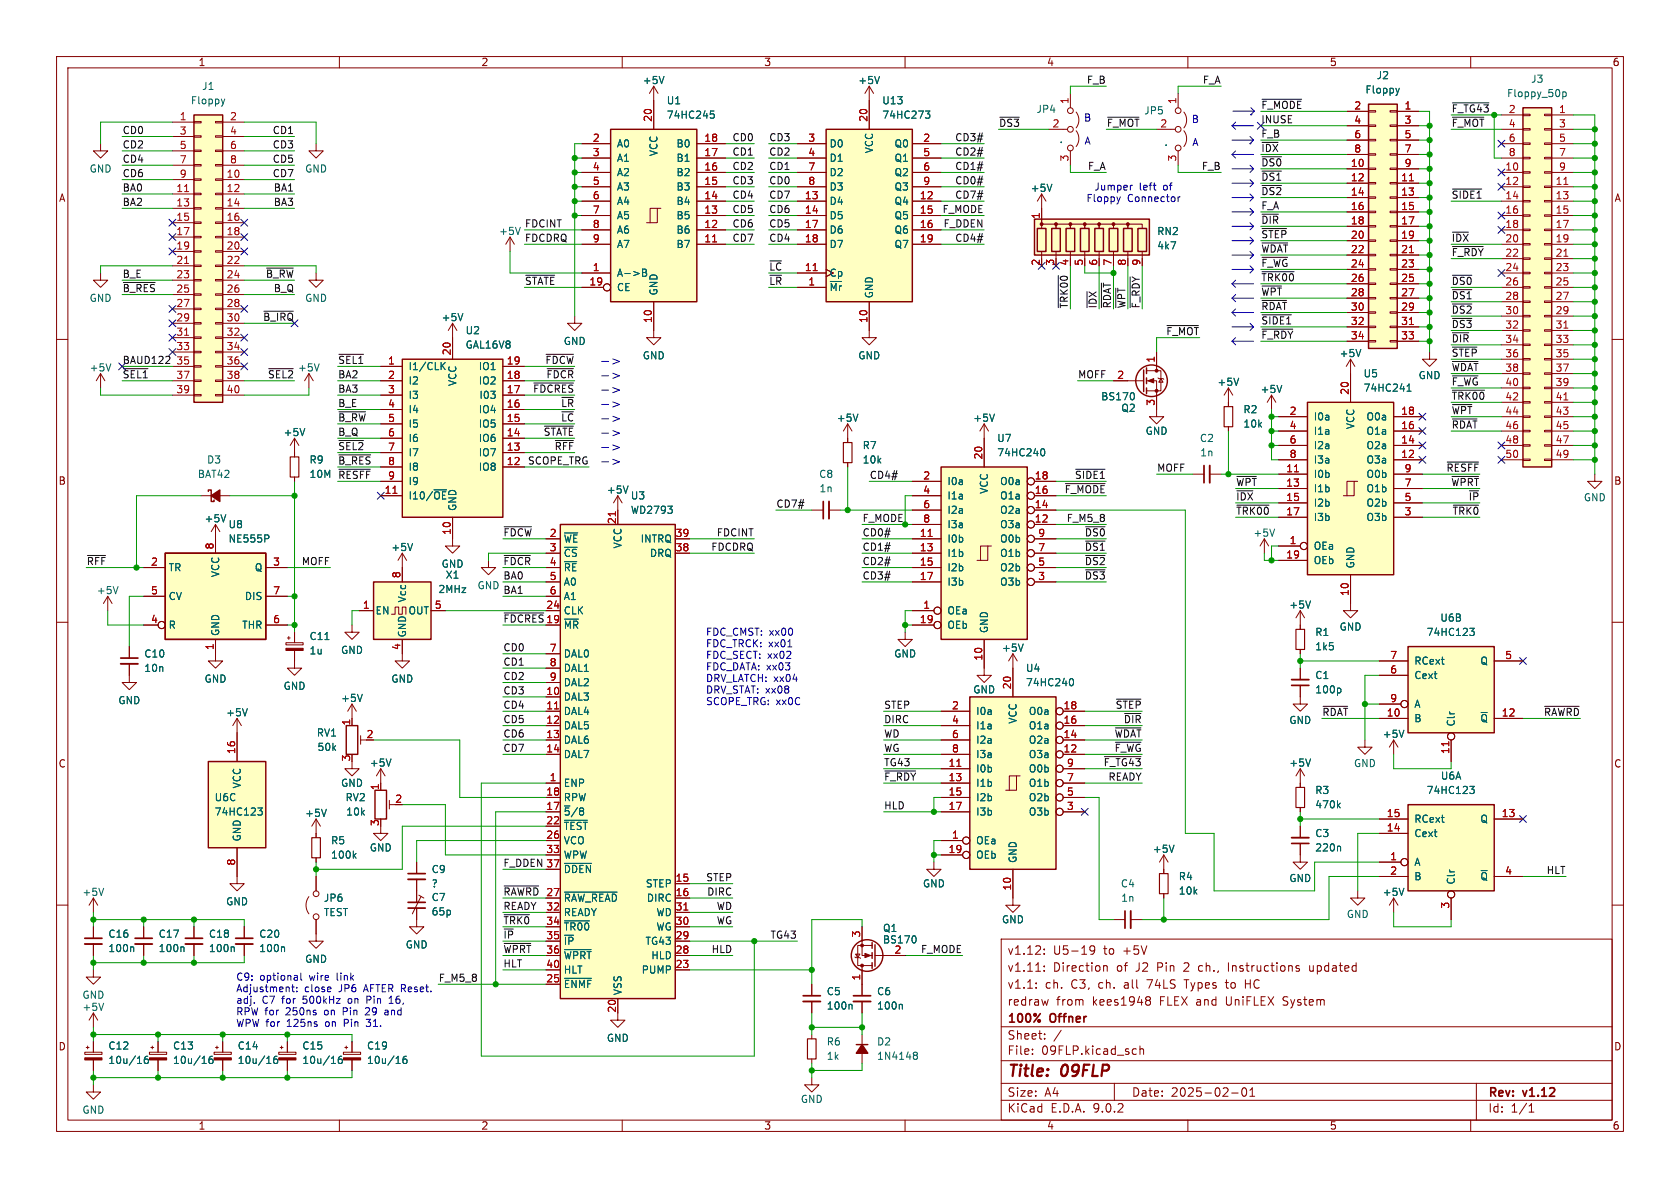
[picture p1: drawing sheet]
<svg xmlns="http://www.w3.org/2000/svg" width="297mm" height="210mm" viewBox="0 0 297 210" stroke-linecap="round" stroke-linejoin="round" font-family="sans-serif">
<defs><g id="words">
<g font-size="2.8" fill="#840000">
<text x="178" y="190.9">Title:</text>
<text x="187.7" y="190.9">09FLP</text>
</g>
<g font-size="2.1" fill="#840000">
<text x="178" y="172">v1.11:</text>
<text x="178" y="169">v1.12:</text>
<text x="186.2" y="172">Direction</text>
<text x="186.2" y="169">U5-19</text>
<text x="195.2" y="169">to</text>
<text x="197.5" y="172">of</text>
<text x="198.7" y="169">+5V</text>
<text x="201" y="172">J2</text>
<text x="204.8" y="172">Pin</text>
<text x="209.7" y="172">2</text>
<text x="212.4" y="172">ch.,</text>
<text x="217.8" y="172">Instructions</text>
<text x="232.3" y="172">updated</text>
<text x="178" y="178">redraw</text>
<text x="178" y="175">v1.1:</text>
<text x="184.7" y="175">ch.</text>
<text x="186.7" y="178">from</text>
<text x="189.4" y="175">C3,</text>
<text x="193.2" y="178">kees1948</text>
<text x="194.3" y="175">ch.</text>
<text x="199" y="175">all</text>
<text x="203.2" y="175">74LS</text>
<text x="205.2" y="178">FLEX and</text>
<text x="210" y="175">Types</text>
<text x="217.1" y="178">UniFLEX</text>
<text x="217.5" y="175">to</text>
<text x="221" y="175">HC</text>
<text x="227.4" y="178">System</text>
<text x="178" y="184">Sheet:</text>
<text x="178" y="181.2">100%</text>
<text x="185.7" y="181.2">Offner</text>
<text x="178" y="186.7">File:</text>
<text x="184.1" y="186.7">09FLP.kicad_sch</text>
<text x="178" y="196.9">KiCad</text>
<text x="178" y="194.1">Size:</text>
<text x="184.7" y="194.1">A4</text>
<text x="185.7" y="196.9">E.D.A.</text>
<text x="193.3" y="196.9">9.0.2</text>
<text x="200" y="194.1">Date:</text>
<text x="207" y="194.1">2025-02-01</text>
<text x="263" y="194.3">Rev:</text>
<text x="263" y="196.9">Id:</text>
<text x="267.1" y="196.9">1/1</text>
<text x="269.4" y="194.3">v1.12</text>
</g>
<g font-size="1.8" fill="#840000">
<text x="35" y="11.9">1</text>
<text x="85" y="11.9">2</text>
<text x="135" y="11.9">3</text>
<text x="185" y="11.9">4</text>
<text x="235" y="11.9">5</text>
<text x="285" y="11.9">6</text>
<text x="10.3" y="35.9">A</text>
<text x="285.3" y="35.9">A</text>
<text x="10.3" y="85.9">B</text>
<text x="285.3" y="85.9">B</text>
<text x="10.3" y="135.9">C</text>
<text x="285.3" y="135.9">C</text>
<text x="10.3" y="185.9">D</text>
<text x="285.3" y="185.9">D</text>
<text x="35" y="199.9">1</text>
<text x="85" y="199.9">2</text>
<text x="135" y="199.9">3</text>
<text x="185" y="199.9">4</text>
<text x="235" y="199.9">5</text>
<text x="285" y="199.9">6</text>
</g>
<g font-size="1.8" fill="#006464">
<text x="35.6" y="16.1">J1</text>
<text x="113.5" y="15.1">+5V</text>
<text x="151.6" y="15.1">+5V</text>
<text x="241.3" y="16.7">Floppy</text>
<text x="243.3" y="14.2">J2</text>
<text x="266.3" y="17.4">Floppy_50p</text>
<text x="270.6" y="14.8">J3</text>
<text x="33.6" y="18.6">Floppy</text>
<text x="117.8" y="18.6">U1</text>
<text x="117.8" y="21.2">74HC245</text>
<text x="155.9" y="18.6">U13</text>
<text x="155.9" y="21.2">74HC273</text>
<text x="183.1" y="20.2">JP4</text>
<text x="202.2" y="20.4">JP5</text>
<text x="109" y="26.3">A0</text>
<text x="109" y="28.8">A1</text>
<text x="116.4" y="27.7" transform="rotate(-90 116.4 27.7)">VCC</text>
<text x="119.5" y="26.3">B0</text>
<text x="119.5" y="28.8">B1</text>
<text x="146.6" y="26.3">D0</text>
<text x="146.6" y="28.8">D1</text>
<text x="154.5" y="27.2" transform="rotate(-90 154.5 27.2)">VCC</text>
<text x="158" y="26.3">Q0</text>
<text x="158" y="28.8">Q1</text>
<text x="187.2" y="25.5">.</text>
<text x="205.7" y="26">.</text>
<text x="15.7" y="30.7">GND</text>
<text x="53.8" y="30.7">GND</text>
<text x="109" y="31.3">A2</text>
<text x="109" y="33.9">A3</text>
<text x="119.5" y="31.3">B2</text>
<text x="119.5" y="33.9">B3</text>
<text x="146.6" y="31.3">D2</text>
<text x="146.6" y="33.9">D3</text>
<text x="158" y="31.3">Q2</text>
<text x="158" y="33.9">Q3</text>
<text x="182.1" y="34.1">+5V</text>
<text x="88.1" y="41.7">+5V</text>
<text x="109" y="36.4">A4</text>
<text x="109" y="39">A5</text>
<text x="109" y="41.5">A6</text>
<text x="119.5" y="36.4">B4</text>
<text x="119.5" y="39">B5</text>
<text x="119.5" y="41.5">B6</text>
<text x="146.6" y="36.4">D4</text>
<text x="146.6" y="39">D5</text>
<text x="146.6" y="41.5">D6</text>
<text x="158" y="36.4">Q4</text>
<text x="158" y="39">Q5</text>
<text x="158" y="41.5">Q6</text>
<text x="204.5" y="41.8">RN2</text>
<text x="109" y="44">A7</text>
<text x="119.5" y="44">B7</text>
<text x="146.6" y="44">D7</text>
<text x="158" y="44">Q7</text>
<text x="204.5" y="44.3">4k7</text>
<text x="15.7" y="53.6">GND</text>
<text x="53.8" y="53.6">GND</text>
<text x="109" y="49.1">A-&gt;B</text>
<text x="109" y="51.7">CE</text>
<text x="116.4" y="52.3" transform="rotate(-90 116.4 52.3)">GND</text>
<text x="146.6" y="49.1">Cp</text>
<text x="146.6" y="51.7">~{Mr}</text>
<text x="154.5" y="52.8" transform="rotate(-90 154.5 52.8)">GND</text>
<text x="78" y="57">+5V</text>
<text x="82.2" y="59.3">U2</text>
<text x="15.7" y="65.9">+5V</text>
<text x="52.6" y="65.9">+5V</text>
<text x="72.1" y="65.6">I1/CLK</text>
<text x="82.2" y="61.8">GAL16V8</text>
<text x="84.5" y="65.6">IO1</text>
<text x="99.6" y="61.2">GND</text>
<text x="113.5" y="63.7">GND</text>
<text x="151.6" y="63.7">GND</text>
<text x="236.7" y="63.3">+5V</text>
<text x="72.1" y="68.2">I2</text>
<text x="72.1" y="70.7">I3</text>
<text x="80.9" y="68.3" transform="rotate(-90 80.9 68.3)">VCC</text>
<text x="84.5" y="68.2">IO2</text>
<text x="84.7" y="70.7">I03</text>
<text x="194.6" y="71">BS170</text>
<text x="215.1" y="68.4">+5V</text>
<text x="222.8" y="69.7">+5V</text>
<text x="241" y="66.9">U5</text>
<text x="241" y="69.4">74HC241</text>
<text x="250.7" y="67.2">GND</text>
<text x="50" y="77.3">+5V</text>
<text x="72.1" y="73.3">I4</text>
<text x="72.1" y="75.8">I5</text>
<text x="84.5" y="73.3">IO4</text>
<text x="84.5" y="75.8">IO5</text>
<text x="147.8" y="74.8">+5V</text>
<text x="172" y="74.8">+5V</text>
<text x="198.1" y="73">Q2</text>
<text x="202.4" y="77.1">GND</text>
<text x="219.7" y="73.3">R2</text>
<text x="219.7" y="75.8">10k</text>
<text x="232.2" y="74.5">I0a</text>
<text x="232.2" y="77.1">I1a</text>
<text x="239.6" y="76" transform="rotate(-90 239.6 76)">VCC</text>
<text x="241.5" y="74.5">O0a</text>
<text x="241.5" y="77.1">O1a</text>
<text x="36.5" y="82.1">D3</text>
<text x="54.6" y="82.1">R9</text>
<text x="72.1" y="78.3">I6</text>
<text x="72.1" y="80.9">I7</text>
<text x="72.1" y="83.4">I8</text>
<text x="84.5" y="78.3">IO6</text>
<text x="84.5" y="80.9">IO7</text>
<text x="84.5" y="83.4">IO8</text>
<text x="152.4" y="79.6">R7</text>
<text x="152.4" y="82.1">10k</text>
<text x="176.2" y="78.3">U7</text>
<text x="176.2" y="80.9">74HC240</text>
<text x="212" y="78.3">C2</text>
<text x="212.1" y="80.9">1n</text>
<text x="232.2" y="79.6">I2a</text>
<text x="232.2" y="82.1">I3a</text>
<text x="241.5" y="79.6">O2a</text>
<text x="241.5" y="82.1">O3a</text>
<text x="34.9" y="84.7">BAT42</text>
<text x="54.6" y="84.7">10M</text>
<text x="72.1" y="86">I9</text>
<text x="72.1" y="88.5">I10/~{OE}</text>
<text x="107.2" y="87.5">+5V</text>
<text x="111.4" y="88.5">U3</text>
<text x="144.7" y="84.7">C8</text>
<text x="144.8" y="87.2">1n</text>
<text x="167.4" y="86">I0a</text>
<text x="167.4" y="88.5">I1a</text>
<text x="174.9" y="87.4" transform="rotate(-90 174.9 87.4)">VCC</text>
<text x="176.7" y="86">O0a</text>
<text x="176.7" y="88.5">O1a</text>
<text x="232.2" y="84.7">I0b</text>
<text x="232.2" y="87.2">I1b</text>
<text x="232.2" y="89.8">I2b</text>
<text x="241.5" y="84.7">O0b</text>
<text x="241.5" y="87.2">O1b</text>
<text x="241.5" y="89.8">O2b</text>
<text x="279.9" y="88.8">GND</text>
<text x="36.1" y="92.5">+5V</text>
<text x="40.3" y="93.6">U8</text>
<text x="80.9" y="90.4" transform="rotate(-90 80.9 90.4)">GND</text>
<text x="111.4" y="91">WD2793</text>
<text x="167.4" y="91">I2a</text>
<text x="167.4" y="93.6">I3a</text>
<text x="176.7" y="91">O2a</text>
<text x="176.7" y="93.6">O3a</text>
<text x="221.5" y="95.1">+5V</text>
<text x="232.2" y="92.3">I3b</text>
<text x="241.5" y="92.3">O3b</text>
<text x="29.7" y="101.2">TR</text>
<text x="40.3" y="96.1">NE555P</text>
<text x="44.9" y="101.2">Q</text>
<text x="69.1" y="97.6">+5V</text>
<text x="78" y="100.6">GND</text>
<text x="99.6" y="96.1">~{WE}</text>
<text x="99.6" y="98.7">~{CS}</text>
<text x="99.6" y="101.2">~{RE}</text>
<text x="110.1" y="97" transform="rotate(-90 110.1 97)">VCC</text>
<text x="113.2" y="96.1">INTRQ</text>
<text x="114.8" y="98.7">DRQ</text>
<text x="167.4" y="96.1">I0b</text>
<text x="167.4" y="98.7">I1b</text>
<text x="167.4" y="101.2">I2b</text>
<text x="176.7" y="96.1">O0b</text>
<text x="176.7" y="98.7">O1b</text>
<text x="176.7" y="101.2">O2b</text>
<text x="232.2" y="97.4">OEa</text>
<text x="232.2" y="99.9">OEb</text>
<text x="239.6" y="100.6" transform="rotate(-90 239.6 100.6)">GND</text>
<text x="17" y="105.2">+5V</text>
<text x="29.7" y="106.3">CV</text>
<text x="39" y="102.1" transform="rotate(-90 39 102.1)">VCC</text>
<text x="43.2" y="106.3">DIS</text>
<text x="72" y="106.6" transform="rotate(-90 72 106.6)">Vcc</text>
<text x="77.4" y="105">2MHz</text>
<text x="78.7" y="102.5">X1</text>
<text x="84.3" y="104.4">GND</text>
<text x="99.6" y="103.7">A0</text>
<text x="99.6" y="106.3">A1</text>
<text x="167.4" y="103.7">I3b</text>
<text x="176.7" y="103.7">O3b</text>
<text x="227.8" y="107.8">+5V</text>
<text x="29.7" y="111.4">R</text>
<text x="39" y="112.5" transform="rotate(-90 39 112.5)">GND</text>
<text x="42.7" y="111.4">THR</text>
<text x="54.6" y="113.3">C11</text>
<text x="66.3" y="108.8">EN</text>
<text x="72" y="112.8" transform="rotate(-90 72 112.8)">GND</text>
<text x="72.1" y="108.8">OUT</text>
<text x="99.6" y="108.8">CLK</text>
<text x="99.6" y="111.4">~{MR}</text>
<text x="167.4" y="108.8">OEa</text>
<text x="167.4" y="111.4">OEb</text>
<text x="174.9" y="112" transform="rotate(-90 174.9 112)">GND</text>
<text x="232.4" y="112.6">R1</text>
<text x="236.7" y="111.7">GND</text>
<text x="252.1" y="112.6">74HC123</text>
<text x="254.5" y="110.1">U6B</text>
<text x="25.4" y="116.4">C10</text>
<text x="25.4" y="119">10n</text>
<text x="54.6" y="115.9">1u</text>
<text x="60.2" y="115.8">GND</text>
<text x="99.6" y="116.4">DAL0</text>
<text x="99.6" y="119">DAL1</text>
<text x="158" y="116.4">GND</text>
<text x="177" y="115.4">+5V</text>
<text x="181.3" y="119">U4</text>
<text x="232.4" y="115.2">1k5</text>
<text x="249.9" y="117.7">RCext</text>
<text x="261.6" y="117.7">Q</text>
<text x="20.8" y="124.7">GND</text>
<text x="36.1" y="120.9">GND</text>
<text x="50" y="122.1">GND</text>
<text x="60.2" y="124.3">+5V</text>
<text x="69.1" y="120.9">GND</text>
<text x="99.6" y="121.5">DAL2</text>
<text x="99.6" y="124.1">DAL3</text>
<text x="172" y="122.8">GND</text>
<text x="181.3" y="121.5">74HC240</text>
<text x="232.4" y="120.2">C1</text>
<text x="232.4" y="122.8">100p</text>
<text x="249.9" y="120.2">Cext</text>
<text x="249.9" y="125.3">A</text>
<text x="39.9" y="126.8">+5V</text>
<text x="55.9" y="130.4">RV1</text>
<text x="99.6" y="126.6">DAL4</text>
<text x="99.6" y="129.1">DAL5</text>
<text x="99.6" y="131.7">DAL6</text>
<text x="172.5" y="126.6">I0a</text>
<text x="172.5" y="129.1">I1a</text>
<text x="172.5" y="131.7">I2a</text>
<text x="179.9" y="128" transform="rotate(-90 179.9 128)">VCC</text>
<text x="181.8" y="126.6">O0a</text>
<text x="181.8" y="129.1">O1a</text>
<text x="181.8" y="131.7">O2a</text>
<text x="227.8" y="128.2">GND</text>
<text x="244.3" y="130.6">+5V</text>
<text x="249.9" y="127.9">B</text>
<text x="257.4" y="128.5" transform="rotate(-90 257.4 128.5)">Clr</text>
<text x="261.6" y="127.9">~{Q}</text>
<text x="56" y="132.9">50k</text>
<text x="65.3" y="135.7">+5V</text>
<text x="99.6" y="134.2">DAL7</text>
<text x="172.5" y="134.2">I3a</text>
<text x="172.5" y="136.8">I0b</text>
<text x="181.8" y="134.2">O3a</text>
<text x="181.8" y="136.8">O0b</text>
<text x="227.8" y="135.7">+5V</text>
<text x="239.3" y="135.8">GND</text>
<text x="37.9" y="141.8">U6C</text>
<text x="42.8" y="139.5" transform="rotate(-90 42.8 139.5)">VCC</text>
<text x="60.2" y="139.3">GND</text>
<text x="61" y="141.8">RV2</text>
<text x="99.6" y="139.3">ENP</text>
<text x="99.6" y="141.8">RPW</text>
<text x="172.5" y="139.3">I1b</text>
<text x="172.5" y="141.8">I2b</text>
<text x="181.8" y="139.3">O1b</text>
<text x="181.8" y="141.8">O2b</text>
<text x="232.4" y="140.6">R3</text>
<text x="232.4" y="143.1">470k</text>
<text x="252.1" y="140.6">74HC123</text>
<text x="254.6" y="138">U6A</text>
<text x="37.9" y="144.4">74HC123</text>
<text x="42.8" y="148.8" transform="rotate(-90 42.8 148.8)">GND</text>
<text x="53.8" y="144.6">+5V</text>
<text x="58.4" y="149.5">R5</text>
<text x="61.1" y="144.4">10k</text>
<text x="99.6" y="144.4">~{5}/8</text>
<text x="99.6" y="146.9">~{TEST}</text>
<text x="99.6" y="149.5">VCO</text>
<text x="172.5" y="144.4">I3b</text>
<text x="172.5" y="149.5">OEa</text>
<text x="181.8" y="144.4">O3b</text>
<text x="232.4" y="148.2">C3</text>
<text x="249.9" y="145.6">RCext</text>
<text x="249.9" y="148.2">Cext</text>
<text x="261.6" y="145.6">Q</text>
<text x="58.4" y="152">100k</text>
<text x="65.3" y="150.7">GND</text>
<text x="76.2" y="154.5">C9</text>
<text x="99.6" y="152">WPW</text>
<text x="99.6" y="154.5">~{DDEN}</text>
<text x="172.5" y="152">OEb</text>
<text x="179.9" y="152.7" transform="rotate(-90 179.9 152.7)">GND</text>
<text x="203.7" y="151">+5V</text>
<text x="208.3" y="155.8">R4</text>
<text x="232.4" y="150.7">220n</text>
<text x="249.9" y="153.3">A</text>
<text x="249.9" y="155.8">B</text>
<text x="261.6" y="155.8">~{Q}</text>
<text x="14.5" y="158.6">+5V</text>
<text x="39.9" y="160.2">GND</text>
<text x="57.2" y="159.6">JP6</text>
<text x="76.2" y="159.5">C7</text>
<text x="76.2" y="157.1">?</text>
<text x="99.6" y="159.6">~{RAW_READ}</text>
<text x="114.1" y="157.1">STEP</text>
<text x="114.3" y="159.6">DIRC</text>
<text x="163.1" y="157.1">GND</text>
<text x="198.1" y="157.1">C4</text>
<text x="198.1" y="159.6">1n</text>
<text x="208.3" y="158.3">10k</text>
<text x="227.8" y="156.1">GND</text>
<text x="244.3" y="158.6">+5V</text>
<text x="257.4" y="156.5" transform="rotate(-90 257.4 156.5)">Clr</text>
<text x="19.1" y="166">C16</text>
<text x="27.9" y="166">C17</text>
<text x="36.8" y="166">C18</text>
<text x="45.7" y="166">C20</text>
<text x="57.2" y="162.2">TEST</text>
<text x="71.6" y="167.9">GND</text>
<text x="76.2" y="162">65p</text>
<text x="99.6" y="162.2">READY</text>
<text x="99.6" y="164.7">~{TR00}</text>
<text x="99.6" y="167.2">~{IP}</text>
<text x="114" y="167.2">TG43</text>
<text x="115.9" y="162.2">WD</text>
<text x="115.9" y="164.7">WG</text>
<text x="156" y="167">BS170</text>
<text x="156" y="164.9">Q1</text>
<text x="177" y="163.4">GND</text>
<text x="238" y="162.5">GND</text>
<text x="19.1" y="168.5">100n</text>
<text x="27.9" y="168.5">100n</text>
<text x="36.8" y="168.5">100n</text>
<text x="45.7" y="168.5">100n</text>
<text x="53.8" y="170.4">GND</text>
<text x="99.6" y="169.8">~{WPRT}</text>
<text x="99.6" y="172.3">HLT</text>
<text x="113.3" y="172.3">PUMP</text>
<text x="115" y="169.8">HLD</text>
<text x="14.5" y="178.9">+5V</text>
<text x="14.5" y="176.8">GND</text>
<text x="99.6" y="174.9">~{ENMF}</text>
<text x="110.1" y="176" transform="rotate(-90 110.1 176)">VSS</text>
<text x="146.1" y="176.1">C5</text>
<text x="146.1" y="178.7">100n</text>
<text x="154.9" y="176.1">C6</text>
<text x="154.9" y="178.7">100n</text>
<text x="19.1" y="185.7">C12</text>
<text x="30.5" y="185.7">C13</text>
<text x="41.9" y="185.7">C14</text>
<text x="53.3" y="185.7">C15</text>
<text x="64.8" y="185.7">C19</text>
<text x="107.2" y="184.4">GND</text>
<text x="146.1" y="185">R6</text>
<text x="154.9" y="185">D2</text>
<text x="19.1" y="188.3">10u/16</text>
<text x="30.5" y="188.3">10u/16</text>
<text x="41.9" y="188.3">10u/16</text>
<text x="53.3" y="188.3">10u/16</text>
<text x="64.8" y="188.3">10u/16</text>
<text x="146.1" y="187.6">1k</text>
<text x="154.9" y="187.6">1N4148</text>
<text x="14.5" y="197.1">GND</text>
<text x="141.5" y="195.2">GND</text>
</g>
<g font-size="1.8" fill="#0f0f0f">
<text x="192.1" y="14.9">F_B</text>
<text x="212.6" y="14.9">F_A</text>
<text x="21.6" y="23.8">CD0</text>
<text x="48.1" y="23.8">CD1</text>
<text x="176.5" y="22.5">~{DS3}</text>
<text x="195.6" y="22.5">~{F_MOT}</text>
<text x="222.9" y="19.3">~{F_MODE}</text>
<text x="222.9" y="21.9">INUSE</text>
<text x="256.5" y="22.5">~{F_MOT}</text>
<text x="21.6" y="26.3">CD2</text>
<text x="21.6" y="28.9">CD4</text>
<text x="48.1" y="26.3">CD3</text>
<text x="48.1" y="28.9">CD5</text>
<text x="129.4" y="25.1">CD0</text>
<text x="129.4" y="27.6">CD1</text>
<text x="135.9" y="25.1">CD3</text>
<text x="135.9" y="27.6">CD2</text>
<text x="168.8" y="27.6">CD2#</text>
<text x="168.8" y="25.1">CD3#</text>
<text x="222.9" y="27">~{IDX}</text>
<text x="222.9" y="24.4">F_B</text>
<text x="222.9" y="29.5">~{DS0}</text>
<text x="21.6" y="33.9">BA0</text>
<text x="21.6" y="31.4">CD6</text>
<text x="48.1" y="31.4">CD7</text>
<text x="48.3" y="33.9">BA1</text>
<text x="129.4" y="30.1">CD2</text>
<text x="129.4" y="35.2">CD4</text>
<text x="129.4" y="32.7">CD3</text>
<text x="135.9" y="35.2">CD7</text>
<text x="135.9" y="30.1">CD1</text>
<text x="135.9" y="32.7">CD0</text>
<text x="168.8" y="35.2">CD7#</text>
<text x="168.8" y="32.7">CD0#</text>
<text x="168.8" y="30.1">CD1#</text>
<text x="192.2" y="30.1">F_A</text>
<text x="212.4" y="30.1">F_B</text>
<text x="222.9" y="34.6">~{DS2}</text>
<text x="222.9" y="32">~{DS1}</text>
<text x="256.5" y="35.2">~{SIDE1}</text>
<text x="21.6" y="36.5">BA2</text>
<text x="48.3" y="36.5">BA3</text>
<text x="92.7" y="40.3">FDCINT</text>
<text x="129.4" y="37.8">CD5</text>
<text x="129.4" y="40.3">CD6</text>
<text x="135.9" y="40.3">CD5</text>
<text x="135.9" y="37.8">CD6</text>
<text x="166.5" y="37.8">F_MODE</text>
<text x="166.7" y="40.3">F_DDEN</text>
<text x="222.9" y="39.7">~{DIR}</text>
<text x="222.9" y="37.1">F_A</text>
<text x="92.7" y="42.8">FDCDRQ</text>
<text x="129.4" y="42.8">CD7</text>
<text x="135.9" y="42.8">CD4</text>
<text x="135.9" y="47.9">~{LC}</text>
<text x="168.8" y="42.8">CD4#</text>
<text x="222.9" y="47.3">~{F_WG}</text>
<text x="222.9" y="42.2">~{STEP}</text>
<text x="222.9" y="44.7">~{WDAT}</text>
<text x="256.5" y="45.4">~{F_RDY}</text>
<text x="256.5" y="42.8">~{IDX}</text>
<text x="21.6" y="51.7">~{B_RES}</text>
<text x="21.6" y="49.2">B_E</text>
<text x="46.9" y="49.2">~{B_RW}</text>
<text x="48.3" y="51.7">B_Q</text>
<text x="92.7" y="50.5">~{STATE}</text>
<text x="135.9" y="50.5">~{LR}</text>
<text x="222.9" y="52.4">~{WPT}</text>
<text x="222.9" y="49.8">~{TRK00}</text>
<text x="256.5" y="53">~{DS1}</text>
<text x="256.5" y="50.5">~{DS0}</text>
<text x="188.9" y="54.6" transform="rotate(-90 188.9 54.6)">~{TRK00}4</text>
<text x="194" y="54.6" transform="rotate(-90 194 54.6)">~{IDX}</text>
<text x="199" y="54.6" transform="rotate(-90 199 54.6)">~{WPT}</text>
<text x="201.6" y="54.6" transform="rotate(-90 201.6 54.6)">~{F_RDY}9</text>
<text x="206.1" y="59.3">~{F_MOT}</text>
<text x="222.9" y="60">~{F_RDY}</text>
<text x="222.9" y="57.4">~{SIDE1}</text>
<text x="222.9" y="54.9">~{RDAT}</text>
<text x="256.5" y="58.1">~{DS3}</text>
<text x="256.5" y="55.5">~{DS2}</text>
<text x="21.6" y="64.4">BAUD122</text>
<text x="59.7" y="64.4">~{SEL1}</text>
<text x="96.3" y="64.4">~{FDCW}</text>
<text x="256.5" y="60.6">~{DIR}</text>
<text x="256.5" y="65.7">~{WDAT}</text>
<text x="256.5" y="63.2">~{STEP}</text>
<text x="21.6" y="67">~{SEL1}</text>
<text x="47.3" y="67">~{SEL2}</text>
<text x="59.7" y="67">BA2</text>
<text x="59.7" y="69.5">BA3</text>
<text x="94.1" y="69.5">~{FDCRES}</text>
<text x="96.5" y="67">~{FDCR}</text>
<text x="190.5" y="67">MOFF</text>
<text x="256.5" y="70.8">~{TRK00}</text>
<text x="256.5" y="68.2">~{F_WG}</text>
<text x="59.7" y="72">B_E</text>
<text x="59.7" y="77.1">B_Q</text>
<text x="59.7" y="74.6">~{B_RW}</text>
<text x="96" y="77.1">~{STATE}</text>
<text x="99.1" y="74.6">~{LC}</text>
<text x="99.1" y="72">~{LR}</text>
<text x="256.5" y="75.9">~{RDAT}</text>
<text x="256.5" y="73.3">~{WPT}</text>
<text x="59.7" y="79.7">~{SEL2}</text>
<text x="59.7" y="82.2">~{B_RES} 8</text>
<text x="93.2" y="82.2">SCOPE_TRG</text>
<text x="97.9" y="79.7">~{RFF}</text>
<text x="204.5" y="83.5">MOFF</text>
<text x="255.6" y="83.5">~{RESFF}</text>
<text x="59.7" y="84.7">~{RESFF} 9</text>
<text x="137.2" y="89.8">CD7#</text>
<text x="153.7" y="84.7">CD4#</text>
<text x="188.1" y="87.3">~{F_MODE}</text>
<text x="189.9" y="84.7">~{SIDE1}</text>
<text x="218.4" y="86">~{WPT}</text>
<text x="218.4" y="88.6">~{IDX}</text>
<text x="256.5" y="86">~{WPRT}</text>
<text x="259.5" y="88.6">~{IP}</text>
<text x="88.9" y="94.9">~{FDCW} 2</text>
<text x="126.6" y="94.9">FDCINT</text>
<text x="152.4" y="94.9">CD0#</text>
<text x="152.4" y="92.4">F_MODE</text>
<text x="188.5" y="92.4">F_M5_8</text>
<text x="191.7" y="94.9">~{DS0}</text>
<text x="218.4" y="91.1">~{TRK00} 17</text>
<text x="256.7" y="91.1">~{TRK0}</text>
<text x="15.2" y="100">~{RFF}</text>
<text x="53.3" y="100">MOFF</text>
<text x="88.9" y="100">~{FDCR} 4</text>
<text x="125.6" y="97.4">FDCDRQ</text>
<text x="152.4" y="100">CD2#</text>
<text x="152.4" y="97.4">CD1#</text>
<text x="191.7" y="100">~{DS2}</text>
<text x="191.7" y="97.4">~{DS1}</text>
<text x="88.9" y="102.5">BA0</text>
<text x="88.9" y="105.1">BA1</text>
<text x="152.4" y="102.5">CD3#</text>
<text x="191.7" y="102.5">~{DS3}</text>
<text x="88.9" y="110.1">~{FDCRES}</text>
<text x="88.9" y="117.8">CD1</text>
<text x="88.9" y="115.2">CD0</text>
<text x="88.9" y="120.3">CD2</text>
<text x="88.9" y="125.4">CD4</text>
<text x="88.9" y="122.8">CD3</text>
<text x="156.2" y="125.4">STEP</text>
<text x="197.1" y="125.4">~{STEP}</text>
<text x="88.9" y="130.5">CD6</text>
<text x="88.9" y="127.9">CD5</text>
<text x="156.2" y="130.5">WD</text>
<text x="156.2" y="127.9">DIRC</text>
<text x="196.9" y="130.5">~{WDAT}</text>
<text x="198.6" y="127.9">~{DIR}</text>
<text x="233.7" y="126.7">~{RDAT}</text>
<text x="272.8" y="126.7">~{RAWRD}</text>
<text x="88.9" y="133">CD7</text>
<text x="156.2" y="133">WG</text>
<text x="156.2" y="135.5">TG43</text>
<text x="195" y="135.5">~{F_TG43}</text>
<text x="196.9" y="133">~{F_WG}</text>
<text x="156.2" y="138.1">~{F_RDY}</text>
<text x="156.2" y="143.2">HLD</text>
<text x="195.9" y="138.1">READY</text>
<text x="88.9" y="153.3">F_DDEN 37</text>
<text x="124.7" y="155.9">STEP</text>
<text x="273.3" y="154.6">HLT</text>
<text x="88.9" y="158.4">~{RAWRD}</text>
<text x="88.9" y="160.9">READY</text>
<text x="124.9" y="158.4">DIRC</text>
<text x="126.6" y="160.9">WD</text>
<text x="88.9" y="163.5">~{TRK0} 34</text>
<text x="88.9" y="166">~{IP}</text>
<text x="126.6" y="163.5">WG</text>
<text x="136.1" y="166">TG43</text>
<text x="77.5" y="173.6">F_M5_8</text>
<text x="88.9" y="171.1">HLT</text>
<text x="88.9" y="168.6">~{WPRT}36</text>
<text x="125.7" y="168.6">HLD</text>
<text x="162.7" y="168.6">F_MODE</text>
</g>
<g font-size="1.8" fill="#a90000">
<text x="31.7" y="21.3">1</text>
<text x="31.7" y="23.9">3</text>
<text x="40.6" y="21.3">2</text>
<text x="40.6" y="23.9">4</text>
<text x="115.3" y="21.6" transform="rotate(-90 115.3 21.6)">20</text>
<text x="153.4" y="21.6" transform="rotate(-90 153.4 21.6)">20</text>
<text x="186" y="22.6">2</text>
<text x="189" y="18.5" transform="rotate(-90 189 18.5)">1</text>
<text x="205" y="22.6">2</text>
<text x="208" y="18.5" transform="rotate(-90 208 18.5)">1</text>
<text x="239.3" y="19.4">2</text>
<text x="239.3" y="22">4</text>
<text x="248.2" y="19.4">1</text>
<text x="248.2" y="22">3</text>
<text x="266.6" y="20.1">2</text>
<text x="266.6" y="22.6">4</text>
<text x="275.5" y="20.1">1</text>
<text x="275.5" y="22.6">3</text>
<text x="31.7" y="26.4">5</text>
<text x="31.7" y="29">7</text>
<text x="40.6" y="26.4">6</text>
<text x="40.6" y="29">8</text>
<text x="104.7" y="25.1">2</text>
<text x="104.7" y="27.7">3</text>
<text x="124.4" y="25.1">18</text>
<text x="124.4" y="27.7">17</text>
<text x="142.8" y="25.1">3</text>
<text x="142.8" y="27.7">4</text>
<text x="163.1" y="25.1">2</text>
<text x="163.1" y="27.7">5</text>
<text x="189" y="28.6" transform="rotate(-90 189 28.6)">3</text>
<text x="208" y="28.6" transform="rotate(-90 208 28.6)">3</text>
<text x="238.7" y="29.6">10</text>
<text x="239.3" y="24.5">6</text>
<text x="239.3" y="27.1">8</text>
<text x="248.2" y="24.5">5</text>
<text x="248.2" y="27.1">7</text>
<text x="248.2" y="29.6">9</text>
<text x="266.6" y="25.1">6</text>
<text x="266.6" y="27.7">8</text>
<text x="275.5" y="25.1">5</text>
<text x="275.5" y="27.7">7</text>
<text x="31.1" y="34">11</text>
<text x="31.7" y="31.5">9</text>
<text x="40" y="31.5">10</text>
<text x="40" y="34">12</text>
<text x="104.7" y="30.2">4</text>
<text x="104.7" y="32.8">5</text>
<text x="104.7" y="35.3">6</text>
<text x="124.4" y="30.2">16</text>
<text x="124.4" y="32.8">15</text>
<text x="124.4" y="35.3">14</text>
<text x="142.2" y="35.3">13</text>
<text x="142.8" y="30.2">7</text>
<text x="142.8" y="32.8">8</text>
<text x="162.5" y="35.3">12</text>
<text x="163.1" y="30.2">6</text>
<text x="163.1" y="32.8">9</text>
<text x="238.7" y="32.1">12</text>
<text x="238.7" y="34.7">14</text>
<text x="247.6" y="32.1">11</text>
<text x="247.6" y="34.7">13</text>
<text x="266" y="30.2">10</text>
<text x="266" y="32.8">12</text>
<text x="266" y="35.3">14</text>
<text x="274.9" y="32.8">11</text>
<text x="274.9" y="35.3">13</text>
<text x="275.5" y="30.2">9</text>
<text x="31.1" y="36.6">13</text>
<text x="31.1" y="39.1">15</text>
<text x="31.1" y="41.7">17</text>
<text x="40" y="36.6">14</text>
<text x="40" y="39.1">16</text>
<text x="40" y="41.7">18</text>
<text x="104.7" y="37.8">7</text>
<text x="104.7" y="40.4">8</text>
<text x="124.4" y="37.8">13</text>
<text x="124.4" y="40.4">12</text>
<text x="142.2" y="37.8">14</text>
<text x="142.2" y="40.4">17</text>
<text x="162.5" y="37.8">15</text>
<text x="162.5" y="40.4">16</text>
<text x="183.9" y="38.8" transform="rotate(-90 183.9 38.8)">1</text>
<text x="238.7" y="37.2">16</text>
<text x="238.7" y="39.8">18</text>
<text x="247.6" y="37.2">15</text>
<text x="247.6" y="39.8">17</text>
<text x="266" y="37.8">16</text>
<text x="266" y="40.4">18</text>
<text x="274.9" y="37.8">15</text>
<text x="274.9" y="40.4">17</text>
<text x="31.1" y="44.2">19</text>
<text x="31.1" y="46.7">21</text>
<text x="40" y="44.2">20</text>
<text x="40" y="46.7">22</text>
<text x="104.7" y="42.9">9</text>
<text x="124.4" y="42.9">11</text>
<text x="142.2" y="42.9">18</text>
<text x="162.5" y="42.9">19</text>
<text x="183.9" y="47.1" transform="rotate(-90 183.9 47.1)">2</text>
<text x="186.4" y="47.1" transform="rotate(-90 186.4 47.1)">3</text>
<text x="189" y="47.1" transform="rotate(-90 189 47.1)">4</text>
<text x="191.5" y="47.1" transform="rotate(-90 191.5 47.1)">5</text>
<text x="194.1" y="47.1" transform="rotate(-90 194.1 47.1)">6</text>
<text x="196.6" y="47.1" transform="rotate(-90 196.6 47.1)">7</text>
<text x="199.1" y="47.1" transform="rotate(-90 199.1 47.1)">8</text>
<text x="201.7" y="47.1" transform="rotate(-90 201.7 47.1)">9</text>
<text x="238.7" y="42.3">20</text>
<text x="238.7" y="44.8">22</text>
<text x="238.7" y="47.4">24</text>
<text x="247.6" y="42.3">19</text>
<text x="247.6" y="44.8">21</text>
<text x="247.6" y="47.4">23</text>
<text x="266" y="42.9">20</text>
<text x="266" y="45.5">22</text>
<text x="274.9" y="42.9">19</text>
<text x="274.9" y="45.5">21</text>
<text x="31.1" y="49.3">23</text>
<text x="31.1" y="51.8">25</text>
<text x="40" y="49.3">24</text>
<text x="40" y="51.8">26</text>
<text x="104.1" y="50.5">19</text>
<text x="104.7" y="48">1</text>
<text x="142.2" y="48">11</text>
<text x="142.8" y="50.5">1</text>
<text x="238.7" y="49.9">26</text>
<text x="238.7" y="52.5">28</text>
<text x="247.6" y="49.9">25</text>
<text x="247.6" y="52.5">27</text>
<text x="266" y="48">24</text>
<text x="266" y="50.5">26</text>
<text x="266" y="53.1">28</text>
<text x="274.9" y="48">23</text>
<text x="274.9" y="50.5">25</text>
<text x="274.9" y="53.1">27</text>
<text x="31.1" y="54.4">27</text>
<text x="31.1" y="56.9">29</text>
<text x="31.1" y="59.4">31</text>
<text x="40" y="54.4">28</text>
<text x="40" y="56.9">30</text>
<text x="40" y="59.4">32</text>
<text x="115.3" y="57.2" transform="rotate(-90 115.3 57.2)">10</text>
<text x="153.4" y="57.2" transform="rotate(-90 153.4 57.2)">10</text>
<text x="238.7" y="55">30</text>
<text x="238.7" y="57.5">32</text>
<text x="247.6" y="55">29</text>
<text x="247.6" y="57.5">31</text>
<text x="266" y="55.6">30</text>
<text x="266" y="58.2">32</text>
<text x="274.9" y="55.6">29</text>
<text x="274.9" y="58.2">31</text>
<text x="31.1" y="62">33</text>
<text x="31.1" y="64.5">35</text>
<text x="40" y="62">34</text>
<text x="40" y="64.5">36</text>
<text x="68.5" y="64.5">1</text>
<text x="79.8" y="62.9" transform="rotate(-90 79.8 62.9)">20</text>
<text x="89.5" y="64.5">19</text>
<text x="204.2" y="64.2" transform="rotate(-90 204.2 64.2)">1</text>
<text x="238.7" y="60.1">34</text>
<text x="247.6" y="60.1">33</text>
<text x="266" y="60.7">34</text>
<text x="266" y="63.2">36</text>
<text x="266" y="65.8">38</text>
<text x="274.9" y="60.7">33</text>
<text x="274.9" y="63.2">35</text>
<text x="274.9" y="65.8">37</text>
<text x="31.1" y="67.1">37</text>
<text x="31.1" y="69.6">39</text>
<text x="40" y="67.1">38</text>
<text x="40" y="69.6">40</text>
<text x="68.5" y="67.1">2</text>
<text x="68.5" y="69.6">3</text>
<text x="89.5" y="67.1">18</text>
<text x="89.5" y="69.6">17</text>
<text x="197.4" y="67.1">2</text>
<text x="204.2" y="71.8" transform="rotate(-90 204.2 71.8)">3</text>
<text x="238.5" y="69.9" transform="rotate(-90 238.5 69.9)">20</text>
<text x="266" y="68.3">40</text>
<text x="266" y="70.9">42</text>
<text x="274.9" y="68.3">39</text>
<text x="274.9" y="70.9">41</text>
<text x="68.5" y="72.1">4</text>
<text x="68.5" y="74.7">5</text>
<text x="68.5" y="77.2">6</text>
<text x="89.5" y="72.1">16</text>
<text x="89.5" y="74.7">15</text>
<text x="89.5" y="77.2">14</text>
<text x="227.9" y="73.4">2</text>
<text x="227.9" y="75.9">4</text>
<text x="247.6" y="73.4">18</text>
<text x="247.6" y="75.9">16</text>
<text x="266" y="73.4">44</text>
<text x="266" y="75.9">46</text>
<text x="274.9" y="73.4">43</text>
<text x="274.9" y="75.9">45</text>
<text x="68.5" y="79.8">7</text>
<text x="68.5" y="82.3">8</text>
<text x="89.5" y="79.8">13</text>
<text x="89.5" y="82.3">12</text>
<text x="173.7" y="81.3" transform="rotate(-90 173.7 81.3)">20</text>
<text x="227.3" y="83.6">11</text>
<text x="227.9" y="78.5">6</text>
<text x="227.9" y="81">8</text>
<text x="247.6" y="78.5">14</text>
<text x="247.6" y="81">12</text>
<text x="248.2" y="83.6">9</text>
<text x="266" y="78.5">48</text>
<text x="266" y="81">50</text>
<text x="274.9" y="78.5">47</text>
<text x="274.9" y="81">49</text>
<text x="67.9" y="87.4">11</text>
<text x="68.5" y="84.8">9</text>
<text x="163.1" y="84.8">2</text>
<text x="163.1" y="87.4">4</text>
<text x="163.1" y="89.9">6</text>
<text x="182.8" y="84.8">18</text>
<text x="182.8" y="87.4">16</text>
<text x="182.8" y="89.9">14</text>
<text x="227.3" y="86.1">13</text>
<text x="227.3" y="88.6">15</text>
<text x="248.2" y="86.1">7</text>
<text x="248.2" y="88.6">5</text>
<text x="79.8" y="94.7" transform="rotate(-90 79.8 94.7)">10</text>
<text x="97.1" y="95">2</text>
<text x="109" y="92.8" transform="rotate(-90 109 92.8)">21</text>
<text x="119.3" y="95">39</text>
<text x="162.5" y="95">11</text>
<text x="163.1" y="92.5">8</text>
<text x="182.8" y="92.5">12</text>
<text x="183.4" y="95">9</text>
<text x="227.3" y="91.2">17</text>
<text x="248.2" y="91.2">3</text>
<text x="26.6" y="100.1">2</text>
<text x="37.8" y="97.2" transform="rotate(-90 37.8 97.2)">8</text>
<text x="48.2" y="100.1">3</text>
<text x="97.1" y="97.5">3</text>
<text x="97.1" y="100.1">4</text>
<text x="119.3" y="97.5">38</text>
<text x="162.5" y="97.5">13</text>
<text x="162.5" y="100.1">15</text>
<text x="183.4" y="97.5">7</text>
<text x="183.4" y="100.1">5</text>
<text x="227.3" y="98.8">19</text>
<text x="227.9" y="96.3">1</text>
<text x="26.6" y="105.2">5</text>
<text x="48.2" y="105.2">7</text>
<text x="64.1" y="107.7">1</text>
<text x="70.9" y="102.3" transform="rotate(-90 70.9 102.3)">8</text>
<text x="76.8" y="107.7">5</text>
<text x="96.5" y="107.7">24</text>
<text x="97.1" y="102.6">5</text>
<text x="97.1" y="105.2">6</text>
<text x="162.5" y="102.6">17</text>
<text x="163.1" y="107.7">1</text>
<text x="183.4" y="102.6">3</text>
<text x="238.5" y="105.5" transform="rotate(-90 238.5 105.5)">10</text>
<text x="26.6" y="110.2">4</text>
<text x="48.2" y="110.2">6</text>
<text x="96.5" y="110.2">19</text>
<text x="162.5" y="110.2">19</text>
<text x="37.8" y="115" transform="rotate(-90 37.8 115)">1</text>
<text x="70.9" y="115" transform="rotate(-90 70.9 115)">4</text>
<text x="97.1" y="115.3">7</text>
<text x="97.1" y="117.9">8</text>
<text x="173.7" y="116.9" transform="rotate(-90 173.7 116.9)">10</text>
<text x="245.7" y="116.6">7</text>
<text x="245.7" y="119.1">6</text>
<text x="266" y="116.6">5</text>
<text x="96.5" y="122.9">10</text>
<text x="96.5" y="125.5">11</text>
<text x="97.1" y="120.4">9</text>
<text x="168.2" y="125.5">2</text>
<text x="178.8" y="122" transform="rotate(-90 178.8 122)">20</text>
<text x="187.9" y="125.5">18</text>
<text x="245.7" y="124.2">9</text>
<text x="62" y="128.3" transform="rotate(-90 62 128.3)">1</text>
<text x="64.7" y="130.6">2</text>
<text x="96.5" y="128">12</text>
<text x="96.5" y="130.6">13</text>
<text x="168.2" y="128">4</text>
<text x="168.2" y="130.6">6</text>
<text x="187.9" y="128">16</text>
<text x="187.9" y="130.6">14</text>
<text x="245.1" y="126.7">10</text>
<text x="265.4" y="126.7">12</text>
<text x="41.7" y="133.4" transform="rotate(-90 41.7 133.4)">16</text>
<text x="62" y="134.7" transform="rotate(-90 62 134.7)">3</text>
<text x="96.5" y="133.1">14</text>
<text x="167.6" y="135.6">11</text>
<text x="168.2" y="133.1">8</text>
<text x="187.9" y="133.1">12</text>
<text x="188.5" y="135.6">9</text>
<text x="256.3" y="133.4" transform="rotate(-90 256.3 133.4)">11</text>
<text x="67.1" y="139.8" transform="rotate(-90 67.1 139.8)">1</text>
<text x="69.8" y="142">2</text>
<text x="96.5" y="140.7">18</text>
<text x="96.5" y="143.3">17</text>
<text x="97.1" y="138.2">1</text>
<text x="167.6" y="138.2">13</text>
<text x="167.6" y="140.7">15</text>
<text x="167.6" y="143.3">17</text>
<text x="188.5" y="138.2">7</text>
<text x="188.5" y="140.7">5</text>
<text x="188.5" y="143.3">3</text>
<text x="67.1" y="146.1" transform="rotate(-90 67.1 146.1)">3</text>
<text x="96.5" y="145.8">22</text>
<text x="96.5" y="148.3">26</text>
<text x="168.2" y="148.3">1</text>
<text x="245.1" y="144.5">15</text>
<text x="245.1" y="147.1">14</text>
<text x="265.4" y="144.5">13</text>
<text x="41.7" y="153.1" transform="rotate(-90 41.7 153.1)">8</text>
<text x="96.5" y="150.9">33</text>
<text x="96.5" y="153.4">37</text>
<text x="119.3" y="156">15</text>
<text x="167.6" y="150.9">19</text>
<text x="245.7" y="152.1">1</text>
<text x="245.7" y="154.7">2</text>
<text x="266" y="154.7">4</text>
<text x="96.5" y="158.5">27</text>
<text x="96.5" y="161">32</text>
<text x="119.3" y="158.5">16</text>
<text x="119.3" y="161">31</text>
<text x="178.8" y="157.5" transform="rotate(-90 178.8 157.5)">10</text>
<text x="256.3" y="160.7" transform="rotate(-90 256.3 160.7)">3</text>
<text x="96.5" y="166.1">35</text>
<text x="96.5" y="163.6">34</text>
<text x="119.3" y="163.6">30</text>
<text x="119.3" y="166.1">29</text>
<text x="152.1" y="165.8" transform="rotate(-90 152.1 165.8)">3</text>
<text x="96.5" y="171.2">40</text>
<text x="96.5" y="173.7">25</text>
<text x="96.5" y="168.7">36</text>
<text x="119.3" y="168.7">28</text>
<text x="119.3" y="171.2">23</text>
<text x="152.1" y="173.4" transform="rotate(-90 152.1 173.4)">1</text>
<text x="158" y="168.7">2</text>
<text x="109" y="179.1" transform="rotate(-90 109 179.1)">20</text>
</g>
<g font-size="1.8" fill="#0000c2">
<text x="191.5" y="21.7">B</text>
<text x="210.6" y="21.9">B</text>
<text x="191.6" y="25.8">A</text>
<text x="210.7" y="26">A</text>
<text x="192" y="35.9">Floppy</text>
<text x="193.4" y="33.9">Jumper</text>
<text x="199.3" y="35.9">Connector</text>
<text x="201.4" y="33.9">left</text>
<text x="205.8" y="33.9">of</text>
<text x="124.7" y="112.6">FDC_CMST: xx00</text>
<text x="124.7" y="114.6">FDC_TRCK: xx01</text>
<text x="124.7" y="116.7">FDC_SECT: xx02</text>
<text x="124.7" y="118.7">FDC_DATA: xx03</text>
<text x="124.7" y="120.8">DRV_LATCH: xx04</text>
<text x="124.7" y="122.8">DRV_STAT: xx08</text>
<text x="124.7" y="124.9">SCOPE_TRG: xx0C</text>
<text x="41.7" y="173.6">C9:</text>
<text x="45.9" y="173.6">optional</text>
<text x="54.8" y="173.6">wire</text>
<text x="59.8" y="173.6">link</text>
<text x="41.7" y="175.6">Adjustment:</text>
<text x="41.7" y="177.7">adj.</text>
<text x="41.7" y="179.7">RPW for</text>
<text x="46.3" y="177.7">C7</text>
<text x="50" y="177.7">for</text>
<text x="50.6" y="179.7">250ns</text>
<text x="53.8" y="177.7">500kHz</text>
<text x="53.8" y="175.6">close</text>
<text x="57.6" y="179.7">on</text>
<text x="60" y="175.6">JP6</text>
<text x="61.1" y="179.7">Pin</text>
<text x="62" y="177.7">on</text>
<text x="64.6" y="175.6">AFTER Reset.</text>
<text x="65.3" y="179.7">29</text>
<text x="65.5" y="177.7">Pin</text>
<text x="68.9" y="179.7">and</text>
<text x="69.7" y="177.7">16,</text>
<text x="41.7" y="181.7">WPW for</text>
<text x="50.8" y="181.7">125ns</text>
<text x="57.8" y="181.7">on</text>
<text x="61.3" y="181.7">Pin</text>
<text x="65.5" y="181.7">31.</text>
</g>
<g font-size="1.8" fill="#009600">
<text x="256.5" y="20">~{F_TG43}</text>
<text x="196.5" y="54.6" transform="rotate(-90 196.5 54.6)">~{RDAT} 7</text>
</g>
<text font-size="1.8" fill="#000084" x="46.4" y="56.8">~{B_IRQ}</text>
</g></defs>
<g fill="none" stroke="#840000" stroke-width=".18">
<path d="M10 10h277v190h-277zM12 12h273v186h-273zM60 10v2M110 10v2M160 10v2M210 10v2M260 10v2M10 60h2M285 60h2M10 110h2M19 105.4l.8 1.3M19 105.4l-.7 1.3"/>
<path d="M19 105.4v2.6M22.9 117.3v3.4h1.2l-1.2 1.2-1.3-1.2h1.3M22.9 114.3v2M50.5 113.6h3.1v.4h-3.1zM50.8 112.8h.5M51.1 112.5v.5M52.1 115v3.1h1.2l-1.2 1.3-1.3-1.3h1.3M52.1 111.8v1.8M62.2 110.5v1.3h1.3l-1.3 1.2-1.2-1.2h1.2M71.1 115.6v1.2h1.3l-1.3 1.3-1.3-1.3h1.3M285 110h2M41.9 127l.8 1.3"/>
<path d="M41.9 127l-.8 1.3M41.9 127v2.5M62.2 134.6v1.3h1.3l-1.3 1.3-1.2-1.3h1.2M62.2 124.5v3.8M62.2 124.5l.8 1.2M62.2 124.5l-.7 1.2M63.8 130v1.6M63.8 130.8h1M55.9 144.8l.7 1.3M55.9 144.8l-.8 1.3M55.9 144.8v2.5M73.7 152.4v2"/>
<path d="M73.7 155.4v4.1M74 158.2l.9 .6M74.4 158.5l-1.5 3M10 160h2M16.5 171.5v1.2h1.3l-1.3 1.3-1.3-1.3h1.3M16.5 179.1l.8 1.2M16.5 179.1l-.8 1.2M16.5 179.1v2.5M34.3 163.8v2.1M34.3 166.9v2M43.2 163.8v2.1M43.2 166.9v2"/>
<path d="M73.7 160.5v3.3h1.2l-1.2 1.3-1.3-1.3h1.3M109.2 179.1v1.2h1.3l-1.3 1.3-1.3-1.3h1.3M143.5 174v2M143.5 177v2.1M151.1 169.2l.2 .1h.7l.1 .1M151.3 168.7h.7l-.4 .6zM152.4 163.8v5.1h1.8M152.4 170.7v5.3M152.4 177v2.1M154.2 167.1h-2.6v3.6h2.6M154.7 168.9h5.3M177 166h108v32h-108z"/>
<path d="M183.2 174.6v.1M183.2 173.8v.1M184.6 171.6v.1M184.6 167.8v.1M184.6 168.6v.1M184.6 170.8v.1M185.3 176.7l-.3 1M193.5 167.8l-.3 .3h-.2l-.3-.3 .1-.5 .4-.1 .3 .1a.99 .99 0 0 1-.4 1.4h-.3M195.1 170.7v1M195.1 170.8l.2-.1 .4 .1v.9M202.8 176.2l.4 .1 .2 .2-.3 .3M202.8 176.8h.3"/>
<path d="M203.1 176.8l.2 .2 .1 .4-.2 .2-.4 .1M216.6 173.7h.6M217.2 170.2v1.5M220.2 173.2v1.5M220.2 173.9h.8M229.1 171l.6 .4-.2 .3-.4-.1M229.7 170.8l-.4-.1-.2 .2M231.5 170.7v.8l.2 .2M285 160h2M15 186h3v.4h-3zM15.2 185.2h.5M15.5 184.9v.5"/>
<path d="M16.5 191.8v1.2h1.3l-1.3 1.3-1.3-1.3h1.3M16.5 184.2v1.8M16.5 187.4v1.8M26.4 186h3.1v.4h-3.1zM26.7 185.2h.5M26.9 184.9v.5M27.9 184.2v1.8M27.9 187.4v1.8M37.8 186h3.1v.4h-3.1zM38.1 185.2h.5M38.4 184.9v.5M39.4 184.2v1.8"/>
<path d="M39.4 187.4v1.8M60 198v2M60.7 186h3.1v.4h-3.1zM61 185.2h.5M61.2 184.9v.5M62.2 184.2v1.8M62.2 187.4v1.8M110 198v2M143.5 190.5v1.3h1.3l-1.3 1.2-1.3-1.2h1.3M143.5 182.9v.7M143.5 187.2v.8M152.4 182.9v5.1"/>
<path d="M160 198v2M177 194.5h108M177 191.5h108M177 187.5h108M177 181.5h108M182.5 186.3v.1M182.5 185.5v.1M184.7 183.6v.1M184.7 182.8v.1M187.6 182.1l-1.3 2M197 191.5v3M200.5 185.4l.4 .1"/>
<path d="M200.9 186.3l-.4 .1M201.5 185.5l.2-.1 .4 .1 .1 .9M201.5 184.9v1.5M210 198v2M217.7 193.2h1.2M219.7 192.4l.2-.1a.81 .81 0 0 1 .6 .6 .81 .81 0 0 1-.3 .8l-.2 .1a.81 .81 0 0 1-.3-1.4zM221 193.8h.8M221 192.7l.4-.4v1.5M260 198v2M261 191.5v6.5M270.3 196.6h.9M270.3 195.5l.4-.4v1.5"/>
</g>
<g fill="none" stroke="#006464" stroke-width=".18">
<path d="M20.9 103.7l-.5 1.3M57.4 113.1h.8M43.7 125.3l-.4 1.2M64 122.7l-.4 1.3M57.7 143.1l-.4 1.2M18.3 177.3l-.4 1.3M41.2 167.4l.2 .2v.6M50.1 167.4l.2 .2v.6M150.5 177.5l.1 .2v.7M159.3 177.5l.2 .2v.7M161.8 165.5l.2 .4-.2 .7M24.3 188h.7"/>
<path d="M26.1 186.7l-.3 .1a.86 .86 0 0 0 0 1.2l.4-.1v-.5l-.2-.2-.4 .1-.1 .1M35.7 188h.8M37.5 186.7l-.3 .1a.86 .86 0 0 0 0 1.2l.4-.1 .1-.5-.3-.2-.3 .1-.2 .1M47.2 188h.7M49 186.7l-.4 .1a.86 .86 0 0 0 0 1.2l.4-.1 .1-.5-.2-.2-.4 .1-.1 .1M70 188h.7M71.8 186.7l-.3 .1a.86 .86 0 0 0 0 1.2l.4-.1 .1-.5-.3-.2-.3 .1-.2 .1M161.6 186.5h.1M161.6 186.1l.3-.1 .2 .1 .1 .2-.3 .2M161.7 186.5h.2M161.7 186.5l-.1 .1M161.9 186.5l.3 .3-.1 .3-.2 .2-.3-.1"/>
</g>
<path d="M21.3 116.3h3.1M72.1 159.5h3.1M72.1 154.4h3.1M32.8 165.9h3M41.7 165.9h3M72.1 160.5h3.1M142 176h3M150.9 176h3" fill="none" stroke="#840000" stroke-width=".3"/>
<path d="M142.7 183.6h1.6v3.6h-1.6z" fill="none" stroke="#840000" stroke-width=".2"/>
<path d="M21.3 117.3h3.1M72.1 155.4h3.1M32.8 166.9h3M41.7 166.9h3M142 177h3M150.9 177h3" fill="none" stroke="#840000" stroke-width=".33"/>
<g fill="none" stroke="#840000" stroke-width=".25">
<path d="M61.2 128.3h2v5.1h-2zM154.2 166.6v1M154.2 168.4v1M154.2 170.2v1M154.7 167v3.8M151.4 184.7h2"/>
<circle cx="153.3" cy="168.9" r="2.79"/>
</g>
<path d="M152.4 184.7l1 1.5h-2z" fill="#840000" stroke="#840000" stroke-width=".25"/>
<g fill="#840000" stroke="#840000" stroke-width=".18">
<path d="M60.7 187h3.1v.4h-3.1z"/>
<path d="M50.5 114.6h3.1v.4h-3.1z"/>
<path d="M152.9 168.5l1 .4-1 .4z"/>
<path d="M37.8 187h3.1v.4h-3.1z"/>
<path d="M15 187h3v.4h-3z"/>
<path d="M26.4 187h3.1v.4h-3.1z"/>
<circle cx="152.4" cy="170.7" r=".25"/>
<circle cx="152.4" cy="167.1" r=".25"/>
</g>
<path d="M146 22.9h15.3v30.4h-15.3z" fill="#ffffc2"/>
<path d="M146 22.9h15.3v30.4h-15.3z" fill="none" stroke="#840000" stroke-width=".25"/>
<g fill="none" stroke="#840000" stroke-width=".18">
<path d="M153.7 17.8v5.1M141 25.4h5M141 27.9h5M141 30.5h5M141 33h5M141 35.6h5M141 38.1h5M161.3 25.4h5.1M161.3 27.9h5.1M161.3 30.5h5.1M161.3 33h5.1M161.3 35.6h5.1"/>
<path d="M161.3 38.1h5.1M141 40.6h5M141 43.2h5M141 48.3h5M141 50.8h5M153.7 53.3v5.1M161.3 40.6h5.1M161.3 43.2h5.1M55.9 147.3v.8M55.9 151.6v.8"/>
</g>
<path d="M143.8 47.8h.7" fill="none" stroke="#a90000" stroke-width=".18"/>
<path d="M163.6 19.6h.8l-.4 .5 .3 .1 .1 .5-.3 .2h-.3M62.6 151.2l.3 .5M62.9 150.9l-.4 .4" fill="none" stroke="#006464" stroke-width=".18"/>
<path d="M55.1 148.1h1.5v3.5h-1.5z" fill="none" stroke="#840000" stroke-width=".2"/>
<path d="M36.8 134.6h10.2v15.3h-10.2z" fill="#ffffc2"/>
<g fill="none" stroke="#840000" stroke-width=".25">
<path d="M202.2 65.4v3.8M202.7 65v1M202.7 66.8v1M202.7 68.6v1M36.8 134.6h10.2v15.3h-10.2zM66.3 139.7h2v5.1h-2z"/>
<circle cx="203.6" cy="67.3" r="2.79"/>
</g>
<g fill="none" stroke="#840000" stroke-width=".18">
<path d="M196.8 67.3h5.4M202.7 65.5h2.5v3.6h-2.5M202.7 67.3h1.8v5.1M204.5 62.2v3.3M204.7 66.8l.2 .1h.7l.1 .2M205.2 66.9l.4 .7h-.7zM229.9 118.1v2M238.8 106.7v1.3h1.2l-1.2 1.2-1.3-1.2h1.3M41.9 129.5v5.1M67.3 135.9l.8 1.3M67.3 135.9l-.8 1.3M67.3 135.9v3.8"/>
<path d="M229.9 121.2v2M41.9 149.9v6.3h1.3l-1.3 1.3-1.3-1.3h1.3M54.6 158.5a2.54 2.54 0 0 0 0 3M55.9 154.9v2.6M67.3 146.1v1.2h1.3l-1.3 1.3-1.3-1.3h1.3M68.8 141.5v1.5M68.8 142.2h1M55.9 162.6v3.8h1.2l-1.2 1.2-1.3-1.2h1.3M49.3 186h3v.4h-3zM49.5 185.2h.5M49.8 184.9v.5M50.8 184.2v1.8"/>
<path d="M50.8 187.4v1.8"/>
<circle cx="55.9" cy="158" r=".51"/>
<circle cx="55.9" cy="162.1" r=".51"/>
</g>
<path d="M200.4 69.5l.1 .4-.1 .7M69.1 134.2l-.4 1.2M236.8 121.6l.3 .3v.4l-.3 .2M45.6 142.8h.8l-.5 .5 .4 .1 .1 .4-.3 .3h-.3M58.6 188h.7M60.4 186.7l-.4 .1a.86 .86 0 0 0 0 1.2l.5-.1v-.5l-.2-.2-.4 .1-.1 .1" fill="none" stroke="#006464" stroke-width=".18"/>
<g fill="#840000" stroke="#840000" stroke-width=".18">
<path d="M49.3 187h3v.4h-3z"/>
<path d="M202.9 67.3l1.1-.4v.8z"/>
<circle cx="204.5" cy="65.5" r=".25"/>
<circle cx="204.5" cy="69.1" r=".25"/>
</g>
<path d="M228.3 121.2h3.1" fill="none" stroke="#840000" stroke-width=".3"/>
<path d="M228.3 120.1h3.1" fill="none" stroke="#840000" stroke-width=".33"/>
<path d="M171.4 123.2h15.3v30.5h-15.3z" fill="#ffffc2"/>
<g fill="none" stroke="#840000" stroke-width=".18">
<path d="M174 118.1v1.3h1.3l-1.3 1.3-1.3-1.3h1.3M179.1 118.1v5.1M229.9 110.5v.8M229.9 114.8v.8M166.4 125.7h5M166.4 128.3h5M166.4 130.8h5M166.4 133.4h5M166.4 135.9h5M166.4 138.4h5M179.7 137.2h-1.3v2.5M180.3 137.2h-.6v2.5h-1.9"/>
<path d="M188 125.7h3.8M188 128.3h3.8M188 130.8h3.8M188 133.4h3.8M188 135.9h3.8M188 138.4h3.8M166.4 141h5M166.4 143.5h5M166.4 148.6h3.8M166.4 151.1h3.8M179.1 153.7v6.3h1.2l-1.2 1.3-1.3-1.3h1.3M188 141h3.8"/>
<path d="M188 143.5h3.8M196.8 162.6h2.1M199.9 162.6h2"/>
<circle cx="187.3" cy="125.7" r=".63"/>
<circle cx="187.3" cy="130.8" r=".63"/>
<circle cx="187.3" cy="138.4" r=".63"/>
<circle cx="187.3" cy="135.9" r=".63"/>
<circle cx="187.3" cy="128.3" r=".63"/>
<circle cx="187.3" cy="133.3" r=".63"/>
<circle cx="170.8" cy="148.6" r=".63"/>
<circle cx="170.8" cy="151.1" r=".63"/>
<circle cx="187.3" cy="141" r=".63"/>
<circle cx="187.3" cy="143.5" r=".63"/>
</g>
<path d="M171.4 123.2h15.3v30.5h-15.3z" fill="none" stroke="#840000" stroke-width=".25"/>
<path d="M169.2 135.5h.7" fill="none" stroke="#a90000" stroke-width=".18"/>
<path d="M189.2 120h.2a.68 .68 0 0 1 .4 .6 .68 .68 0 0 1-.4 .6h-.2" fill="none" stroke="#006464" stroke-width=".18"/>
<path d="M198.9 161v3.1" fill="none" stroke="#840000" stroke-width=".3"/>
<path d="M199.9 161v3.1" fill="none" stroke="#840000" stroke-width=".33"/>
<path d="M229.1 111.3h1.5v3.5h-1.5z" fill="none" stroke="#840000" stroke-width=".2"/>
<path d="M248.9 114.3h15.3v15.2h-15.3z" fill="#ffffc2"/>
<path d="M248.9 114.3h15.3v15.2h-15.3z" fill="none" stroke="#840000" stroke-width=".25"/>
<g fill="none" stroke="#840000" stroke-width=".18">
<path d="M243.8 116.8h5.1M243.8 119.4h5.1M264.2 116.8h5M243.8 124.5h3.8M243.8 127h5.1M256.5 130.8v3.8M264.2 127h5M165.1 152.4v1.3h1.3l-1.3 1.2-1.3-1.2h1.3"/>
<circle cx="248.3" cy="124.5" r=".63"/>
<circle cx="256.5" cy="130.2" r=".63"/>
</g>
<path d="M256.1 131.1v.7" fill="none" stroke="#a90000" stroke-width=".18"/>
<path d="M259.8 111.1h.8l-.4 .5 .4 .1v.4l-.2 .2h-.4" fill="none" stroke="#006464" stroke-width=".18"/>
<path d="M99.1 92.7h20.3v83.8h-20.3z" fill="#ffffc2"/>
<path d="M99.1 92.7h20.3v83.8h-20.3z" fill="none" stroke="#840000" stroke-width=".25"/>
<g fill="none" stroke="#840000" stroke-width=".18">
<path d="M208.3 16.5v2.6M209.3 19.8a2.26 2.26 0 0 1 0 2.8M204.5 22.9h3.3M208.3 26.7v2.5M209.3 23.1a2.26 2.26 0 0 1 0 2.8M204.5 72.4v1.3h1.2l-1.2 1.2-1.3-1.2h1.3M217.2 68.6l.7 1.3M217.2 68.6l-.8 1.3M217.2 68.6v3.3M217.2 75.4v.8M224.8 69.9l.8 1.2M224.8 69.9l-.8 1.2"/>
<path d="M224.8 69.9v2.5M238.8 63.5l.7 1.3M238.8 63.5l-.8 1.3M238.8 63.5v2.5M252.7 62.2v1.3h1.3l-1.3 1.3-1.2-1.3h1.2M96.5 95.3h2.6M96.5 97.8h2.6M109.2 90.2v2.5M119.4 95.3h2.5M119.4 97.8h2.5M281.9 83.8v1.3h-1.2l1.2 1.3 1.3-1.3h-1.3M96.5 100.3h2.6"/>
<path d="M96.5 102.9h2.6M96.5 105.4h2.6M96.5 108h2.6M96.5 110.5h2.6M96.5 115.6h2.6M96.5 118.1h2.6M96.5 120.7h2.6M96.5 123.2h2.6M96.5 125.7h2.6M96.5 128.3h2.6M96.5 130.8h2.6M96.5 133.4h2.6"/>
<path d="M96.5 138.4h2.6M96.5 141h2.6M96.5 143.5h2.6M96.5 146.1h2.6M96.5 148.6h2.6M96.5 151.1h2.6M96.5 153.7h2.6M96.5 158.8h2.6M119.4 158.8h2.5M119.4 156.2h2.5M96.5 161.3h2.6M96.5 163.8h2.6"/>
<path d="M96.5 166.4h2.6M96.5 168.9h2.6M96.5 171.5h2.6M96.5 174h2.6M109.2 176.5v2.6M119.4 161.3h2.5M119.4 163.8h2.5M119.4 166.4h2.5M119.4 168.9h2.5M119.4 171.5h2.5"/>
<circle cx="208.3" cy="19.6" r=".51"/>
<circle cx="208.3" cy="26.2" r=".51"/>
<circle cx="208.3" cy="22.9" r=".51"/>
</g>
<path d="M219 66.9l-.4 1.2M226.6 68.1l-.4 1.3M240.6 61.8l-.4 1.2M99.8 94.2h2.3M99.8 145h4M99.8 152.6h4.8M99.8 157.7h9.3M99.8 162.8h4.4M99.8 167.9h4.7M99.8 172.9h4.8" fill="none" stroke="#006464" stroke-width=".18"/>
<path d="M108.8 90.5v.7M98 125.3h.8M120.9 160.9h.7" fill="none" stroke="#a90000" stroke-width=".18"/>
<path d="M216.4 71.9h1.5v3.5h-1.5z" fill="none" stroke="#840000" stroke-width=".2"/>
<path d="M269.2 19.1h5.1v63.5h-5.1z" fill="#ffffc2"/>
<path d="M269.2 19.1h5.1v63.5h-5.1z" fill="none" stroke="#840000" stroke-width=".25"/>
<g fill="none" stroke="#840000" stroke-width=".18">
<path d="M265.4 20.3h3.8M265.4 22.9h3.8M265.4 25.4h3.8M265.4 27.9h3.8M265.4 30.5h3.8M265.4 33h3.8M265.4 35.6h3.8M265.4 38.1h3.8M269.2 20.2h1.3v.2h-1.3zM269.2 22.7h1.3v.3h-1.3zM269.2 25.3h1.3v.2h-1.3zM269.2 27.8h1.3v.3h-1.3z"/>
<path d="M269.2 30.4h1.3v.2h-1.3zM269.2 32.9h1.3v.2h-1.3zM269.2 35.4h1.3v.3h-1.3zM269.2 38h1.3v.2h-1.3zM273 20.2h1.3v.2h-1.3zM273 22.7h1.3v.3h-1.3zM273 25.3h1.3v.2h-1.3zM273 27.8h1.3v.3h-1.3zM273 30.4h1.3v.2h-1.3zM273 32.9h1.3v.2h-1.3zM273 35.4h1.3v.3h-1.3zM273 38h1.3v.2h-1.3z"/>
<path d="M274.3 20.3h3.8M274.3 22.9h3.8M274.3 25.4h3.8M274.3 27.9h3.8M274.3 30.5h3.8M274.3 33h3.8M274.3 35.6h3.8M274.3 38.1h3.8M265.4 40.6h3.8M265.4 43.2h3.8M265.4 45.7h3.8M265.4 48.3h3.8"/>
<path d="M265.4 50.8h3.8M265.4 53.3h3.8M265.4 55.9h3.8M265.4 58.4h3.8M269.2 40.5h1.3v.3h-1.3zM269.2 43.1h1.3v.2h-1.3zM269.2 45.6h1.3v.2h-1.3zM269.2 48.1h1.3v.3h-1.3zM269.2 50.7h1.3v.2h-1.3zM269.2 53.2h1.3v.3h-1.3zM269.2 55.8h1.3v.2h-1.3zM269.2 58.3h1.3v.2h-1.3z"/>
<path d="M273 40.5h1.3v.3h-1.3zM273 43.1h1.3v.2h-1.3zM273 45.6h1.3v.2h-1.3zM273 48.1h1.3v.3h-1.3zM273 50.7h1.3v.2h-1.3zM273 53.2h1.3v.3h-1.3zM273 55.8h1.3v.2h-1.3zM273 58.3h1.3v.2h-1.3zM274.3 40.6h3.8M274.3 43.2h3.8M274.3 45.7h3.8M274.3 48.3h3.8"/>
<path d="M274.3 50.8h3.8M274.3 53.3h3.8M274.3 55.9h3.8M274.3 58.4h3.8M265.4 61h3.8M265.4 63.5h3.8M265.4 66h3.8M265.4 68.6h3.8M265.4 71.1h3.8M265.4 73.7h3.8M265.4 76.2h3.8M265.4 78.7h3.8"/>
<path d="M269.2 60.8h1.3v.3h-1.3zM269.2 63.4h1.3v.2h-1.3zM269.2 65.9h1.3v.3h-1.3zM269.2 68.5h1.3v.2h-1.3zM269.2 71h1.3v.2h-1.3zM269.2 73.5h1.3v.3h-1.3zM269.2 76.1h1.3v.2h-1.3zM269.2 78.6h1.3v.3h-1.3zM273 60.8h1.3v.3h-1.3zM273 63.4h1.3v.2h-1.3zM273 65.9h1.3v.3h-1.3zM273 68.5h1.3v.2h-1.3z"/>
<path d="M273 71h1.3v.2h-1.3zM273 73.5h1.3v.3h-1.3zM273 76.1h1.3v.2h-1.3zM273 78.6h1.3v.3h-1.3zM274.3 61h3.8M274.3 63.5h3.8M274.3 66h3.8M274.3 68.6h3.8M274.3 71.1h3.8M274.3 73.7h3.8M274.3 76.2h3.8M274.3 78.7h3.8"/>
<path d="M265.4 81.3h3.8M269.2 81.2h1.3v.2h-1.3zM273 81.2h1.3v.2h-1.3zM274.3 81.3h3.8"/>
</g>
<path d="M276.5 32.6h.7M276.5 45.3h.7M276.5 58h.7M276.5 70.7h.7" fill="none" stroke="#a90000" stroke-width=".18"/>
<path d="M276.3 16.2v1.3M276.3 16.3l.3-.1 .3 .3-.1 .5h-.5" fill="none" stroke="#006464" stroke-width=".18"/>
<path d="M241.9 18.4h5.1v43.2h-5.1z" fill="#ffffc2"/>
<path d="M241.9 18.4h5.1v43.2h-5.1z" fill="none" stroke="#840000" stroke-width=".25"/>
<g fill="none" stroke="#840000" stroke-width=".18">
<path d="M153.7 15.2l.7 1.3M153.7 15.2l-.8 1.3M153.7 15.2v2.6M238.1 19.7h3.8M241.9 19.6h1.3v.2h-1.3zM245.7 19.6h1.3v.2h-1.3zM247 19.7h3.8M238.1 22.2h3.8M238.1 24.8h3.8M238.1 27.3h3.8M238.1 29.8h3.8M238.1 32.4h3.8"/>
<path d="M238.1 34.9h3.8M238.1 37.5h3.8M241.9 22.1h1.3v.3h-1.3zM241.9 24.6h1.3v.3h-1.3zM241.9 27.2h1.3v.2h-1.3zM241.9 29.7h1.3v.3h-1.3zM241.9 32.3h1.3v.2h-1.3zM241.9 34.8h1.3v.3h-1.3zM241.9 37.3h1.3v.3h-1.3zM241.9 39.9h1.3v.2h-1.3zM245.7 22.1h1.3v.3h-1.3zM245.7 24.6h1.3v.3h-1.3z"/>
<path d="M245.7 27.2h1.3v.2h-1.3zM245.7 29.7h1.3v.3h-1.3zM245.7 32.3h1.3v.2h-1.3zM245.7 34.8h1.3v.3h-1.3zM245.7 37.3h1.3v.3h-1.3zM245.7 39.9h1.3v.2h-1.3zM247 22.2h3.8M247 24.8h3.8M247 27.3h3.8M247 29.8h3.8M247 32.4h3.8M247 34.9h3.8"/>
<path d="M247 37.5h3.8M238.1 40h3.8M238.1 42.5h3.8M238.1 45.1h3.8M238.1 47.6h3.8M238.1 50.2h3.8M238.1 52.7h3.8M238.1 55.2h3.8M238.1 57.8h3.8M241.9 42.4h1.3v.3h-1.3zM241.9 45h1.3v.2h-1.3zM241.9 47.5h1.3v.3h-1.3z"/>
<path d="M241.9 50h1.3v.3h-1.3zM241.9 52.6h1.3v.2h-1.3zM241.9 55.1h1.3v.3h-1.3zM241.9 57.7h1.3v.2h-1.3zM245.7 42.4h1.3v.3h-1.3zM245.7 45h1.3v.2h-1.3zM245.7 47.5h1.3v.3h-1.3zM245.7 50h1.3v.3h-1.3zM245.7 52.6h1.3v.2h-1.3zM245.7 55.1h1.3v.3h-1.3zM245.7 57.7h1.3v.2h-1.3zM247 40h3.8"/>
<path d="M247 42.5h3.8M247 45.1h3.8M247 47.6h3.8M247 50.2h3.8M247 52.7h3.8M247 55.2h3.8M247 57.8h3.8M238.1 60.3h3.8M241.9 60.2h1.3v.3h-1.3zM245.7 60.2h1.3v.3h-1.3zM247 60.3h3.8M223.5 95.3l.8 1.2"/>
<path d="M223.5 95.3l-.7 1.2M223.5 95.3v2.5M246.4 158.8l.7 1.2M246.4 158.8l-.8 1.2M246.4 158.8v2.5"/>
</g>
<path d="M249.2 32h.7M249.2 44.7h.7M249.2 57.4h.7" fill="none" stroke="#a90000" stroke-width=".18"/>
<path d="M155.5 13.5l-.4 1.3M247.4 15.6l-.3 .9M225.3 93.5l-.4 1.3M248.2 157l-.4 1.3" fill="none" stroke="#006464" stroke-width=".18"/>
<path d="M248.9 142.2h15.3v15.3h-15.3z" fill="#ffffc2"/>
<path d="M248.9 142.2h15.3v15.3h-15.3z" fill="none" stroke="#840000" stroke-width=".25"/>
<g fill="none" stroke="#840000" stroke-width=".18">
<path d="M115.6 15.2l.7 1.3M115.6 15.2l-.8 1.3M115.6 15.2v2.6M153.7 58.4v1.3h1.2l-1.2 1.3-1.3-1.3h1.3M210.8 83.8h2.1M213.9 83.8h2M38.1 115.6v1.2h1.3l-1.3 1.3-1.3-1.3h1.3M229.9 108v2.5M229.9 108l.7 1.2M229.9 108l-.8 1.2M229.9 123.2v1.3h1.2l-1.2 1.2-1.3-1.2h1.3M229.9 135.9v3.3"/>
<path d="M229.9 135.9l.7 1.3M229.9 135.9l-.8 1.3M241.3 130.8v1.3h1.3l-1.3 1.3-1.3-1.3h1.3M246.4 130.8l.7 1.3M246.4 130.8l-.8 1.3M246.4 130.8v2.6M205.7 151.1l.8 1.3M205.7 151.1l-.7 1.3M205.7 151.1v3.3M205.7 158v.8M229.9 149.1v3.3h1.2l-1.2 1.3-1.3-1.3h1.3M229.9 142.7v.8"/>
<path d="M229.9 146.1v2M240 157.5v1.3h1.3l-1.3 1.2-1.2-1.2h1.2M243.8 144.8h5.1M243.8 147.3h5.1M243.8 152.4h3.8M243.8 154.9h5.1M256.5 158.8v3.8M264.2 144.8h5M264.2 154.9h5"/>
<circle cx="248.3" cy="152.4" r=".63"/>
<circle cx="256.5" cy="158.1" r=".63"/>
</g>
<path d="M117.4 13.5l-.4 1.3M231.7 106.2l-.4 1.3M231.7 134.2l-.4 1.2M248.2 129.1l-.4 1.3M259.8 139h.8l-.4 .5 .4 .1v.4l-.2 .3h-.4M207.6 149.4l-.5 1.3M236.6 142.3l.3 .5M236.8 149.6l.2 .2v.6M236.9 142l-.4 .5" fill="none" stroke="#006464" stroke-width=".18"/>
<path d="M229.1 139.2h1.5v3.5h-1.5zM205 154.4h1.5v3.6h-1.5z" fill="none" stroke="#840000" stroke-width=".2"/>
<path d="M212.9 82.3v3M228.3 149.1h3.1" fill="none" stroke="#840000" stroke-width=".3"/>
<path d="M213.9 82.3v3M228.3 148.1h3.1" fill="none" stroke="#840000" stroke-width=".33"/>
<path d="M231.1 71.1h15.3v30.5h-15.3z" fill="#ffffc2"/>
<g fill="none" stroke="#840000" stroke-width=".18">
<path d="M17.8 25.4v1.3h-1.3l1.3 1.2 1.2-1.2h-1.2M17.8 48.3v1.2h1.2l-1.2 1.3-1.3-1.3h1.3M90.2 41.9l.7 1.3M90.2 41.9l-.8 1.3M90.2 41.9v2.6M101.6 55.9v1.3h1.3l-1.3 1.2-1.3-1.2h1.3M115.6 58.4v1.3h1.2l-1.2 1.3-1.3-1.3h1.3M17.8 66l.7 1.3M17.8 66l-.8 1.3M17.8 66v2.6M226.1 73.7h5M226.1 76.2h5"/>
<path d="M226.1 78.7h5M238.8 66v5.1M246.4 73.7h5.1M246.4 76.2h5.1M246.4 78.7h5.1M109.2 87.6l.8 1.3M109.2 87.6l-.7 1.3M109.2 87.6v2.6M226.1 81.3h5M226.1 83.8h5M226.1 86.4h5M226.1 88.9h5"/>
<path d="M226.1 91.4h5M226.1 96.5h3.8M226.1 99.1h5M239.4 85.1h-1.3v2.5M240 85.1h-.6v2.5h-1.9M246.4 81.3h5.1M246.4 83.8h5.1M246.4 86.4h5.1M246.4 88.9h5.1M246.4 91.4h5.1M238.8 101.6v5.1"/>
<circle cx="230.5" cy="96.5" r=".63"/>
</g>
<path d="M231.1 71.1h15.3v30.5h-15.3z" fill="none" stroke="#840000" stroke-width=".25"/>
<path d="M228.8 83.4h.8" fill="none" stroke="#a90000" stroke-width=".18"/>
<path d="M92 40.2l-.4 1.3M19.6 64.3l-.4 1.3M248.7 69.2h.8M248.7 68.3l.4-.4v1.3M111 85.9l-.4 1.3" fill="none" stroke="#006464" stroke-width=".18"/>
<path d="M107.9 22.9h15.3v30.4h-15.3z" fill="#ffffc2"/>
<g fill="none" stroke="#840000" stroke-width=".18">
<path d="M115.6 17.8v5.1M102.9 25.4h5M102.9 27.9h5M102.9 30.5h5M102.9 33h5M102.9 35.6h5M102.9 38.1h5M116.2 36.8h-1.3v2.6M116.8 36.8h-.6v2.6h-1.9M123.2 25.4h5.1M123.2 27.9h5.1M123.2 30.5h5.1"/>
<path d="M123.2 33h5.1M123.2 35.6h5.1M123.2 38.1h5.1M102.9 40.6h5M102.9 43.2h5M102.9 48.3h5M102.9 50.8h3.8M115.6 53.3v5.1M123.2 40.6h5.1M123.2 43.2h5.1"/>
<circle cx="107.3" cy="50.8" r=".63"/>
</g>
<path d="M107.9 22.9h15.3v30.4h-15.3z" fill="none" stroke="#840000" stroke-width=".25"/>
<path d="M125.6 19.6h.6M125.7 20.1h.3l.3 .3-.1 .4-.5 .1M113.6 47.6h.4l.3 .2-.3 .4 .3 .1v.3l-.2 .2h-.5zM113.6 48.2h.4" fill="none" stroke="#006464" stroke-width=".18"/>
<path d="M126 42.8h.7" fill="none" stroke="#a90000" stroke-width=".18"/>
<path d="M71.1 63.5h17.8v27.9h-17.8z" fill="#ffffc2"/>
<path d="M71.1 63.5h17.8v27.9h-17.8z" fill="none" stroke="#840000" stroke-width=".25"/>
<g fill="none" stroke="#840000" stroke-width=".18">
<path d="M80 59.7v3.8M67.3 64.8h3.8M67.3 67.3h3.8M67.3 69.9h3.8M67.3 72.4h3.8M67.3 74.9h3.8M67.3 77.5h3.8M88.9 64.8h3.8M88.9 67.3h3.8M88.9 69.9h3.8M88.9 72.4h3.8M88.9 74.9h3.8"/>
<path d="M88.9 77.5h3.8M67.3 80h3.8M67.3 82.6h3.8M67.3 85.1h3.8M67.3 87.6h3.8M80 91.4v3.9M88.9 80h3.8M88.9 82.6h3.8M160 111.8v1.2h1.3l-1.3 1.3-1.3-1.3h1.3M179.1 115.6l.7 1.2M179.1 115.6l-.8 1.2M179.1 115.6v2.5"/>
</g>
<path d="M78.2 64.6l.5 .7M78.7 64.1l-.7 .7M180.9 113.8l-.4 1.3" fill="none" stroke="#006464" stroke-width=".18"/>
<path d="M69.5 87.2h.7" fill="none" stroke="#a90000" stroke-width=".18"/>
<path d="M166.4 82.6h15.2v30.4h-15.2z" fill="#ffffc2"/>
<g fill="none" stroke="#840000" stroke-width=".18">
<path d="M184.1 34.3l.8 1.3M184.1 34.3l-.7 1.3M184.1 34.3v2.5M80 57.2l.8 1.2M80 57.2l-.8 1.2M80 57.2v2.5M52.1 77.5l.7 1.2M52.1 77.5l-.8 1.2M52.1 77.5v3.3M149.9 74.9l.7 1.3M149.9 74.9l-.8 1.3M149.9 74.9v3.3"/>
<path d="M174 74.9v7.7M174 74.9l.8 1.3M174 74.9l-.8 1.3M35.6 87.6h5M38.1 92.7l.8 1.3M38.1 92.7l-.8 1.3M38.1 92.7v2.6M52.1 84.3v.8M149.9 81.8v.8M161.3 85.1h5.1M161.3 87.6h5.1M161.3 90.2h5.1"/>
<path d="M161.3 92.7h5.1M161.3 95.3h5.1M161.3 97.8h5.1M174.6 96.5h-1.2v2.6M175.3 96.5h-.7v2.6h-1.9M182.9 85.1h3.8M182.9 87.6h3.8M182.9 90.2h3.8M182.9 92.7h3.8M182.9 95.3h3.8M182.9 97.8h3.8M161.3 100.3h5.1"/>
<path d="M161.3 102.9h5.1M161.3 108h3.8M161.3 110.5h3.8M174 113v5.1M182.9 100.3h3.8M182.9 102.9h3.8"/>
<circle cx="182.2" cy="85.1" r=".63"/>
<circle cx="182.2" cy="87.6" r=".63"/>
<circle cx="182.2" cy="95.2" r=".63"/>
<circle cx="182.2" cy="97.8" r=".63"/>
<circle cx="182.2" cy="90.2" r=".63"/>
<circle cx="182.2" cy="92.7" r=".63"/>
<circle cx="165.7" cy="110.5" r=".63"/>
<circle cx="165.7" cy="107.9" r=".63"/>
<circle cx="182.2" cy="100.3" r=".63"/>
<circle cx="182.2" cy="102.9" r=".63"/>
</g>
<path d="M36.8 86.9v-.3h.5v2h.5v-.2M166.4 82.6h15.2v30.4h-15.2z" fill="none" stroke="#840000" stroke-width=".25"/>
<path d="M164.1 94.8h.7" fill="none" stroke="#a90000" stroke-width=".18"/>
<path d="M186 32.6l-.5 1.2M81.8 55.4l-.4 1.3M53.9 75.7l-.4 1.3M151.7 73.2l-.4 1.3M175.8 73.2l-.4 1.3M184.2 79.4l.1-.1a.68 .68 0 0 1 .4 .7 .68 .68 0 0 1-.4 .6l-.1-.1M39.9 91l-.4 1.3" fill="none" stroke="#006464" stroke-width=".18"/>
<path d="M37.3 87.6l1.6-1v2z" fill="#840000" stroke="#840000" stroke-width=".25"/>
<path d="M149.1 78.2h1.5v3.6h-1.5zM51.3 80.8h1.5v3.5h-1.5z" fill="none" stroke="#840000" stroke-width=".2"/>
<path d="M29.2 97.8h17.8v15.2h-17.8z" fill="#ffffc2"/>
<path d="M29.2 97.8h17.8v15.2h-17.8z" fill="none" stroke="#840000" stroke-width=".25"/>
<g fill="none" stroke="#840000" stroke-width=".18">
<path d="M38.1 95.3v2.5M143.5 90.2h2M146.6 90.2h2M25.4 100.3h3.8M25.4 105.4h3.8M25.4 110.5h2.5M38.1 113v2.6M47 100.3h3.8M47 105.4h3.8M47 110.5h3.8"/>
<circle cx="28.6" cy="110.5" r=".63"/>
</g>
<path d="M47.4 94.6l.1 .2-.1 .4" fill="none" stroke="#006464" stroke-width=".18"/>
<path d="M145.5 88.6v3.1" fill="none" stroke="#840000" stroke-width=".3"/>
<path d="M146.6 88.6v3.1" fill="none" stroke="#840000" stroke-width=".33"/>
<path d="M66 102.9h10.2v10.1h-10.2z" fill="#ffffc2"/>
<path d="M66 102.9h10.2v10.1h-10.2z" fill="none" stroke="#840000" stroke-width=".25"/>
<path d="M71.1 97.8v5.1M71.1 97.8l.8 1.3M71.1 97.8l-.7 1.3M80 95.3v1.2h1.3l-1.3 1.3-1.3-1.3h1.3M86.4 99.1v1.2h1.2l-1.2 1.3-1.3-1.3h1.3M63.5 108h2.5M69.2 108.6h.6v-1.3h.7v1.3h.6v-1.3h.7v1.3M71.1 113v2.6M76.2 108h2.5M16.5 163.8v2.1M16.5 166.9v2" fill="none" stroke="#840000" stroke-width=".18"/>
<path d="M72.9 96.1l-.4 1.2M23.5 167.4l.1 .2v.6" fill="none" stroke="#006464" stroke-width=".18"/>
<path d="M15 165.9h3" fill="none" stroke="#840000" stroke-width=".3"/>
<path d="M15 166.9h3" fill="none" stroke="#840000" stroke-width=".33"/>
<path d="M34.3 20.3h5.1v50.8h-5.1z" fill="#ffffc2"/>
<path d="M34.3 20.3h5.1v50.8h-5.1z" fill="none" stroke="#840000" stroke-width=".25"/>
<g fill="none" stroke="#840000" stroke-width=".18">
<path d="M189.2 16.5v2.6M190.2 19.8a2.26 2.26 0 0 1 0 2.8M30.5 21.6h3.8M30.5 24.1h3.8M30.5 26.7h3.8M30.5 29.2h3.8M30.5 31.8h3.8M30.5 34.3h3.8M30.5 36.8h3.8M30.5 39.4h3.8M34.3 21.5h1.3v.2h-1.3zM34.3 24h1.3v.3h-1.3z"/>
<path d="M34.3 26.5h1.3v.3h-1.3zM34.3 29.1h1.3v.2h-1.3zM34.3 31.6h1.3v.3h-1.3zM34.3 34.2h1.3v.2h-1.3zM34.3 36.7h1.3v.3h-1.3zM34.3 39.2h1.3v.3h-1.3zM38.1 21.5h1.3v.2h-1.3zM38.1 24h1.3v.3h-1.3zM38.1 26.5h1.3v.3h-1.3zM38.1 29.1h1.3v.2h-1.3zM38.1 31.6h1.3v.3h-1.3zM38.1 34.2h1.3v.2h-1.3z"/>
<path d="M38.1 36.7h1.3v.3h-1.3zM38.1 39.2h1.3v.3h-1.3zM39.4 21.6h3.8M39.4 24.1h3.8M39.4 26.7h3.8M39.4 29.2h3.8M39.4 31.8h3.8M39.4 34.3h3.8M39.4 36.8h3.8M39.4 39.4h3.8M55.9 25.4v1.3h1.2l-1.2 1.2-1.3-1.2h1.3M185.4 22.9h3.3"/>
<path d="M189.2 26.7v2.5M190.2 23.1a2.26 2.26 0 0 1 0 2.8M30.5 41.9h3.8M30.5 44.5h3.8M30.5 47h3.8M30.5 49.5h3.8M30.5 52.1h3.8M30.5 54.6h3.8M30.5 57.2h3.8M30.5 59.7h3.8M34.3 41.8h1.3v.2h-1.3zM34.3 44.3h1.3v.3h-1.3z"/>
<path d="M34.3 46.9h1.3v.2h-1.3zM34.3 49.4h1.3v.3h-1.3zM34.3 51.9h1.3v.3h-1.3zM34.3 54.5h1.3v.2h-1.3zM34.3 57h1.3v.3h-1.3zM34.3 59.6h1.3v.2h-1.3zM38.1 41.8h1.3v.2h-1.3zM38.1 44.3h1.3v.3h-1.3zM38.1 46.9h1.3v.2h-1.3zM38.1 49.4h1.3v.3h-1.3zM38.1 51.9h1.3v.3h-1.3zM38.1 54.5h1.3v.2h-1.3z"/>
<path d="M38.1 57h1.3v.3h-1.3zM38.1 59.6h1.3v.2h-1.3zM39.4 41.9h3.8M39.4 44.5h3.8M39.4 47h3.8M39.4 49.5h3.8M39.4 52.1h3.8M39.4 54.6h3.8M39.4 57.2h3.8M39.4 59.7h3.8M55.9 48.3v1.2h1.2l-1.2 1.3-1.3-1.3h1.3M30.5 62.2h3.8"/>
<path d="M30.5 64.8h3.8M30.5 67.3h3.8M30.5 69.9h3.8M34.3 62.1h1.3v.3h-1.3zM34.3 64.6h1.3v.3h-1.3zM34.3 67.2h1.3v.2h-1.3zM34.3 69.7h1.3v.3h-1.3zM38.1 62.1h1.3v.3h-1.3zM38.1 64.6h1.3v.3h-1.3zM38.1 67.2h1.3v.2h-1.3zM38.1 69.7h1.3v.3h-1.3zM39.4 62.2h3.8"/>
<path d="M39.4 64.8h3.8M39.4 67.3h3.8M39.4 69.9h3.8M54.6 66l.8 1.3M54.6 66l-.8 1.3M54.6 66v2.6M16.5 158.8l.8 1.2M16.5 158.8l-.8 1.2M16.5 158.8v2.5M25.4 163.8v2.1M25.4 166.9v2"/>
<circle cx="189.2" cy="19.6" r=".51"/>
<circle cx="189.2" cy="22.9" r=".51"/>
<circle cx="189.2" cy="26.2" r=".51"/>
</g>
<path d="M32.6 33.9h.8M32.6 46.6h.8M32.6 59.3h.8" fill="none" stroke="#a90000" stroke-width=".18"/>
<path d="M39.7 17.5l-.3 .9M56.4 64.3l-.4 1.3M18.3 157l-.4 1.3M32.3 167.4l.2 .2v.6" fill="none" stroke="#006464" stroke-width=".18"/>
<path d="M23.9 165.9h3" fill="none" stroke="#840000" stroke-width=".3"/>
<path d="M23.9 166.9h3" fill="none" stroke="#840000" stroke-width=".33"/>
<path d="M182.9 38.7h20.3v6.4h-20.3z" fill="#ffffc2"/>
<path d="M182.9 38.7h20.3v6.4h-20.3zM183.4 40.4h1.5v4.1h-1.5zM185.9 40.4h1.6v4.1h-1.6zM188.5 40.4h1.5v4.1h-1.5zM191 40.4h1.5v4.1h-1.5zM193.5 40.4h1.6v4.1h-1.6zM196.1 40.4h1.5v4.1h-1.5zM198.6 40.4h1.6v4.1h-1.6zM201.2 40.4h1.5v4.1h-1.5z" fill="none" stroke="#840000" stroke-width=".25"/>
<g fill="#840000" stroke="#840000" stroke-width=".18">
<circle cx="184.1" cy="39.6" r=".25"/>
<circle cx="186.7" cy="39.6" r=".25"/>
<circle cx="189.2" cy="39.6" r=".25"/>
<circle cx="191.8" cy="39.6" r=".25"/>
<circle cx="194.3" cy="39.6" r=".25"/>
<circle cx="196.8" cy="39.6" r=".25"/>
<circle cx="199.4" cy="39.6" r=".25"/>
</g>
<g fill="none" stroke="#840000" stroke-width=".18">
<path d="M115.6 17.8v5.1M153.7 17.8v5.1M238.1 19.7h3.8M247 19.7h3.8M102.9 25.4h5M102.9 27.9h5M102.9 30.5h5M102.9 33h5M102.9 35.6h5M102.9 38.1h5M123.2 25.4h5.1M123.2 27.9h5.1"/>
<path d="M123.2 30.5h5.1M123.2 33h5.1M123.2 35.6h5.1M123.2 38.1h5.1M141 25.4h5M141 27.9h5M141 30.5h5M141 33h5M141 35.6h5M141 38.1h5M161.3 25.4h5.1M161.3 27.9h5.1"/>
<path d="M161.3 30.5h5.1M161.3 33h5.1M161.3 35.6h5.1M161.3 38.1h5.1M184.1 36.8v2.6M238.1 22.2h3.8M238.1 24.8h3.8M238.1 27.3h3.8M238.1 29.8h3.8M238.1 32.4h3.8M238.1 34.9h3.8M238.1 37.5h3.8"/>
<path d="M247 22.2h3.8M247 24.8h3.8M247 27.3h3.8M247 29.8h3.8M247 32.4h3.8M247 34.9h3.8M247 37.5h3.8M80 59.7v3.8M102.9 40.6h5M102.9 43.2h5M102.9 48.3h5M102.9 50.8h3.8"/>
<path d="M115.6 53.3v5.1M123.2 40.6h5.1M123.2 43.2h5.1M141 40.6h5M141 43.2h5M141 48.3h5M141 50.8h5M153.7 53.3v5.1M161.3 40.6h5.1M161.3 43.2h5.1M184.1 40.4v-.8h2.6v.8v-.8h2.5v.8v-.8h2.6v.8v-.8h2.5v.8v-.8h2.5v.8v-.8h2.6v.8v-.8h2.5v.8M184.1 44.5v1.2"/>
<path d="M186.7 44.5v1.2M189.2 44.5v1.2M191.8 44.5v1.2M194.3 44.5v1.2M196.8 44.5v1.2M199.4 44.5v1.2M201.9 44.5v1.2M238.1 40h3.8M238.1 42.5h3.8M238.1 45.1h3.8M238.1 47.6h3.8M238.1 50.2h3.8"/>
<path d="M238.1 52.7h3.8M238.1 55.2h3.8M238.1 57.8h3.8M247 40h3.8M247 42.5h3.8M247 45.1h3.8M247 47.6h3.8M247 50.2h3.8M247 52.7h3.8M247 55.2h3.8M247 57.8h3.8M67.3 67.3h3.8"/>
<path d="M67.3 64.8h3.8M67.3 69.9h3.8M67.3 72.4h3.8M67.3 74.9h3.8M67.3 77.5h3.8M88.9 67.3h3.8M88.9 64.8h3.8M88.9 69.9h3.8M88.9 72.4h3.8M88.9 74.9h3.8M88.9 77.5h3.8M149.9 77.5v.7"/>
<path d="M174 77.5v5.1M196.8 67.3h2.6M204.5 62.2v2.6M204.5 69.9v2.5M217.2 71.1v.8M217.2 75.4v.8M226.1 73.7h5M226.1 76.2h5M226.1 78.7h5M238.1 60.3h3.8M238.8 66v5.1M246.4 73.7h5.1"/>
<path d="M246.4 76.2h5.1M246.4 78.7h5.1M247 60.3h3.8M38.1 95.3v2.5M52.1 80v.8M52.1 84.3v.8M67.3 85.1h3.8M67.3 87.6h3.8M67.3 80h3.8M67.3 82.6h3.8M80 91.4v3.9M88.9 80h3.8"/>
<path d="M88.9 82.6h3.8M96.5 95.3h2.6M96.5 97.8h2.6M109.2 90.2v2.5M119.4 95.3h2.5M119.4 97.8h2.5M149.9 81.8v.8M161.3 85.1h5.1M161.3 87.6h5.1M161.3 90.2h5.1M161.3 92.7h5.1M161.3 95.3h5.1"/>
<path d="M161.3 97.8h5.1M182.9 85.1h3.8M182.9 87.6h3.8M182.9 90.2h3.8M182.9 92.7h3.8M182.9 95.3h3.8M182.9 97.8h3.8M226.1 81.3h5M226.1 83.8h5M226.1 86.4h5M226.1 88.9h5M226.1 91.4h5"/>
<path d="M226.1 96.5h3.8M226.1 99.1h5M246.4 81.3h5.1M246.4 83.8h5.1M246.4 86.4h5.1M246.4 88.9h5.1M246.4 91.4h5.1M22.9 114.3v2M22.9 117.3v2.1M25.4 100.3h3.8M25.4 110.5h2.5M25.4 105.4h3.8"/>
<path d="M38.1 113v2.6M47 100.3h3.8M47 110.5h3.8M47 105.4h3.8M52.1 111.8v1.8M52.1 115v1.8M63.5 108h2.5M71.1 100.3v2.6M71.1 113v2.6M76.2 108h2.5M96.5 100.3h2.6M96.5 102.9h2.6"/>
<path d="M96.5 108h2.6M96.5 110.5h2.6M96.5 105.4h2.6M96.5 115.6h2.6M96.5 118.1h2.6M161.3 100.3h5.1M161.3 102.9h5.1M161.3 108h3.8M161.3 110.5h3.8M174 113v5.1M179.1 118.1v5.1M182.9 100.3h3.8"/>
<path d="M182.9 102.9h3.8M229.9 110.5v.8M229.9 114.8v.8M229.9 118.1v2M238.8 101.6v5.1M243.8 116.8h5.1M243.8 119.4h5.1M264.2 116.8h5M41.9 129.5v5.1M62.2 127v1.3M67.3 138.4v1.3M96.5 125.7h2.6"/>
<path d="M96.5 128.3h2.6M96.5 130.8h2.6M96.5 133.4h2.6M96.5 138.4h2.6M96.5 120.7h2.6M96.5 123.2h2.6M166.4 125.7h5M166.4 128.3h5M166.4 130.8h5M166.4 133.4h5M166.4 135.9h5M166.4 138.4h5"/>
<path d="M188 125.7h3.8M188 128.3h3.8M188 130.8h3.8M188 133.4h3.8M188 135.9h3.8M188 138.4h3.8M229.9 121.2v2M229.9 138.4v.8M243.8 124.5h3.8M243.8 127h5.1M256.5 130.8v3.8M264.2 127h5"/>
<path d="M41.9 149.9v5M55.9 147.3v.8M55.9 151.6v.8M55.9 154.9v2.6M73.7 152.4v2M73.7 155.4v4.1M96.5 141h2.6M96.5 143.5h2.6M96.5 148.6h2.6M96.5 151.1h2.6M96.5 146.1h2.6M96.5 153.7h2.6"/>
<path d="M96.5 158.8h2.6M119.4 158.8h2.5M119.4 156.2h2.5M166.4 141h5M166.4 143.5h5M166.4 148.6h3.8M166.4 151.1h3.8M179.1 153.7v5.1M188 141h3.8M188 143.5h3.8M205.7 153.7v.7M205.7 158v.8"/>
<path d="M229.9 142.7v.8M229.9 146.1v2M229.9 149.1v2M243.8 144.8h5.1M243.8 147.3h5.1M243.8 152.4h3.8M243.8 154.9h5.1M256.5 158.8v3.8M264.2 144.8h5M264.2 154.9h5M16.5 163.8v2.1M16.5 166.9v2"/>
<path d="M25.4 163.8v2.1M25.4 166.9v2M34.3 163.8v2.1M34.3 166.9v2M43.2 163.8v2.1M43.2 166.9v2M55.9 162.6v2.5M73.7 160.5v2.1M96.5 168.9h2.6M96.5 161.3h2.6M96.5 163.8h2.6M96.5 166.4h2.6"/>
<path d="M96.5 171.5h2.6M96.5 174h2.6M109.2 176.5v2.6M119.4 168.9h2.5M119.4 161.3h2.5M119.4 163.8h2.5M119.4 166.4h2.5M119.4 171.5h2.5M143.5 174v2M143.5 177v2.1M152.4 163.8v2.6M152.4 171.5v4.5"/>
<path d="M152.4 177v2.1M157.5 168.9h2.5M16.5 184.2v1.8M16.5 187.4v1.8M27.9 184.2v1.8M27.9 187.4v1.8M39.4 184.2v1.8M39.4 187.4v1.8M50.8 184.2v1.8M50.8 187.4v1.8M62.2 184.2v1.8M62.2 187.4v1.8"/>
<circle cx="107.3" cy="50.8" r=".63"/>
<circle cx="182.2" cy="85.1" r=".63"/>
<circle cx="182.2" cy="87.6" r=".63"/>
<circle cx="182.2" cy="95.2" r=".63"/>
<circle cx="182.2" cy="97.8" r=".63"/>
<circle cx="182.2" cy="90.2" r=".63"/>
<circle cx="182.2" cy="92.7" r=".63"/>
<circle cx="230.5" cy="96.5" r=".63"/>
<circle cx="28.6" cy="110.5" r=".63"/>
<circle cx="165.7" cy="110.5" r=".63"/>
<circle cx="165.7" cy="107.9" r=".63"/>
<circle cx="182.2" cy="100.3" r=".63"/>
<circle cx="182.2" cy="102.9" r=".63"/>
<circle cx="187.3" cy="125.7" r=".63"/>
<circle cx="187.3" cy="130.8" r=".63"/>
<circle cx="187.3" cy="138.4" r=".63"/>
<circle cx="187.3" cy="135.9" r=".63"/>
<circle cx="187.3" cy="128.3" r=".63"/>
<circle cx="187.3" cy="133.3" r=".63"/>
<circle cx="248.3" cy="124.5" r=".63"/>
<circle cx="256.5" cy="130.2" r=".63"/>
<circle cx="170.8" cy="148.6" r=".63"/>
<circle cx="170.8" cy="151.1" r=".63"/>
<circle cx="187.3" cy="141" r=".63"/>
<circle cx="187.3" cy="143.5" r=".63"/>
<circle cx="248.3" cy="152.4" r=".63"/>
<circle cx="256.5" cy="158.1" r=".63"/>
</g>
<g fill="none" stroke="#0f0f0f" stroke-width=".18">
<path d="M223.1 17.5h7M256.8 18.2h6.4M176.8 20.7h3.4M195.8 20.7h5.6M223.1 25.2h2.8M223.1 37.9h2.9M223.1 27.7h3.4M223.1 32.8h3.4M223.1 30.2h3.4M256.8 20.7h5.5M256.8 33.4h5.2M21.8 49.9h5.6"/>
<path d="M46.7 55h5.1M47.1 47.4h4.7M92.9 48.7h5.2M187.1 48.7v5.7M192.2 51.6v2.8M194.7 50v4.4M197.3 50.9v3.5M199.8 49v5.4M206.3 57.6h5.6M223.1 45.5h4.5M223.1 58.2h5.4M223.1 55.6h5.2"/>
<path d="M223.1 50.6h3.4M223.1 48h5.7M223.1 53.1h4.4M223.1 40.4h4.4M223.1 42.9h4.5M256.8 58.8h2.9M256.8 56.3h3.4M256.8 53.7h3.4M256.8 51.2h3.4M256.8 48.7h3.4M256.8 43.6h5.4M256.8 41h2.8"/>
<path d="M21.8 65.2h4.4M29.2 64.3h.8M30 63.1v.4M47.5 65.2h4.3M59.9 77.9h4.4M59.9 72.8h4.7M59.9 62.6h4.4M94.4 67.7h7M96.2 75.3h5.2M96.5 62.6h4.9M96.7 65.2h4.7M98.2 77.9h3.2"/>
<path d="M256.8 74.1h4.3M256.8 71.5h3.4M256.8 63.9h4.5M256.8 61.4h4.3M256.8 69h5.6M256.8 66.4h4.5M15.5 98.2h3.2M59.9 83h5.6M59.9 80.4h5.6M89.1 98.2h4.7M89.1 93.1h4.9M188.3 85.5h7.1"/>
<path d="M190.2 83h5.2M191.9 98.2h3.5M191.9 93.1h3.5M191.9 95.7h3.5M218.7 89.3h5.6M218.7 84.2h3.4M218.7 86.8h2.8M255.8 81.7h5.6M256.7 84.2h4.7M256.9 89.3h4.5M89.1 108.4h7M191.9 100.7h3.5"/>
<path d="M156.4 136.3h5.5M195.2 133.8h6.5M197.2 128.7h4.5M197.2 131.2h4.5M197.4 123.6h4.3M198.8 126.1h2.9M233.9 124.9h4.3M273.1 124.9h6.1M89.1 156.6h6.1M89.1 161.7h4.5M89.1 166.8h4.7"/>
</g>
<g fill="none" stroke="#0000c2" stroke-width=".18">
<path d="M218 19.6h3.8M221.1 19l.7 .6M221.8 19.6l-.7 .7M198 34.8l-.3 .8M200.2 32.8l-.3 .1M203.9 32.8h.5M204.2 33.6h.2M208.3 34.8v.8M208.6 34.8l-.3 .2M217.8 22.2l.6 .7M217.8 32.4h3.8M217.8 27.3l.6 .6"/>
<path d="M217.8 34.9h3.8M217.8 22.2h3.8M217.8 24.8h3.8M217.8 37.5h3.8M217.8 29.8h3.8M217.8 27.3h3.8M218.4 21.6l-.6 .6M218.4 26.7l-.6 .6M221 25.4h.1M221 24.1l.6 .7M221 36.8l.6 .7M221 34.3l.6 .6"/>
<path d="M221 31.8l.6 .6M221 39.4l.6 .6M221 29.2l.6 .6M221.1 20.3h.1M221.6 24.8l-.6 .6M221.6 32.4l-.6 .6M221.6 34.9l-.6 .7M221.6 37.5l-.6 .6M221.6 29.8l-.6 .7M217.8 57.8h3.8M217.8 55.2l.6 .7M217.8 50.2l.6 .6"/>
<path d="M217.8 47.6h3.8M217.8 42.5h3.8M217.8 55.2h3.8M217.8 45.1h3.8M217.8 52.7h3.8M217.8 40h3.8M217.8 52.7l.6 .6M217.8 50.2h3.8M218.4 54.6l-.6 .6M218.4 49.5l-.6 .7M218.4 52.1l-.6 .6M218.4 59.7l-.6 .6"/>
<path d="M221 44.5l.6 .6M221 47l.6 .6M221 57.2l.6 .6M221 41.9l.6 .6M221.6 42.5l-.6 .7M221.6 45.1l-.6 .6M221.6 47.6l-.6 .7M221.6 40l-.6 .6M221.6 57.8l-.6 .6M106.4 63.9h1.2M106.4 66.4h1.2M106.4 69h1.2"/>
<path d="M106.4 71.5h1.2M106.4 74h1.2M106.4 76.6h1.2M106.4 79.1h1.2M108.3 63.4l1.2 .5-1.2 .4M108.3 66l1.2 .4-1.2 .5M108.3 68.5l1.2 .5-1.2 .4M108.3 71.1l1.2 .4-1.2 .5M108.3 73.6l1.2 .4-1.2 .5M108.3 76.1l1.2 .5-1.2 .4M108.3 78.7l1.2 .4-1.2 .5M217.8 60.3h3.8"/>
<path d="M217.8 60.3l.6 .7M106.4 81.6h1.2M108.3 81.2l1.2 .4-1.2 .5M139.3 114.4h.7M45 177.2v.2M51.7 174.1v1l.3 .2M52.5 175.2v.1M52.5 174.5v.2M53.2 172v1.1l.2 .2M64.8 178.1l-.2 .2M64.9 176.1v1.3M64.9 176.8h.4"/>
<path d="M65.3 178.7l-.7 .7h.7M68.4 178.6h-.3M68.5 178.9h-.3l-.2 .2 .1 .3h.4M68.8 177.4h.7M68.8 176.5l.4-.4v1.3M64.7 181.3l.2 .2"/>
</g>
<g fill="none" stroke="#009600" stroke-width=".18">
<path d="M195.6 15.2h-6.4v1.3M215.9 15.2h-7.6v1.3M222.9 19.7h15.2M250.8 19.7h1.9v42.5M21.6 31.8h8.9M21.6 34.3h8.9M21.6 36.8h8.9M21.6 24.1h8.9M21.6 26.7h8.9M21.6 29.2h8.9M30.5 21.6h-12.7v3.8M43.2 21.6h12.7v3.8"/>
<path d="M43.2 31.8h8.9M43.2 34.3h8.9M43.2 36.8h8.9M43.2 24.1h8.9M43.2 26.7h8.9M43.2 29.2h8.9M101.6 38.1h1.3M101.6 30.5h1.3M101.6 27.9h1.3M101.6 35.6h1.3M101.6 33h1.3M102.9 25.4h-1.3v30.5"/>
<path d="M128.3 38.1h5M128.3 25.4h5M128.3 30.5h5M128.3 27.9h5M128.3 35.6h5M128.3 33h5M135.9 38.1h5.1M135.9 25.4h5.1M135.9 30.5h5.1M135.9 27.9h5.1M135.9 35.6h5.1M135.9 33h5.1"/>
<path d="M166.4 38.1h7.6M166.4 25.4h7.6M166.4 30.5h7.6M166.4 27.9h7.6M166.4 35.6h7.6M166.4 33h7.6M176.5 22.9h8.9M189.2 29.2v1.3h6.4M195.6 22.9h8.9M208.3 29.2v1.3h7.6M222.9 24.8h15.2M222.9 22.2h15.2"/>
<path d="M222.9 32.4h15.2M222.9 34.9h15.2M222.9 37.5h15.2M222.9 27.3h15.2M222.9 29.8h15.2M250.8 24.8h1.9M250.8 22.2h1.9M250.8 32.4h1.9M250.8 34.9h1.9M250.8 37.5h1.9M250.8 27.3h1.9M250.8 29.8h1.9"/>
<path d="M256.5 20.3h7.7v7.6h1.2M256.5 35.6h8.9M256.5 22.9h8.9M278.1 38.1h3.8M278.1 25.4h3.8M278.1 30.5h3.8M278.1 27.9h3.8M278.1 35.6h3.8M278.1 33h3.8M278.1 20.3h3.8v63.5M278.1 22.9h3.8M21.6 52.1h8.9"/>
<path d="M21.6 49.5h8.9M30.5 47h-12.7v1.3M43.2 47h12.7v1.3M43.2 52.1h8.9M43.2 49.5h8.9M43.2 57.2h8.9M90.2 44.5v3.8h12.7M92.7 40.6h10.2M92.7 43.2h10.2M92.7 50.8h10.2M128.3 40.6h5M128.3 43.2h5"/>
<path d="M135.9 40.6h5.1M135.9 43.2h5.1M135.9 48.3h5.1M135.9 50.8h5.1M166.4 40.6h7.6M166.4 43.2h7.6M189.2 47v7.6M191.8 47v1.3h5v6.3M194.3 47v7.6M199.4 47v7.6M201.9 47v7.6M212.1 59.7h-7.6v2.5"/>
<path d="M222.9 42.5h15.2M222.9 45.1h15.2M222.9 57.8h15.2M222.9 52.7h15.2M222.9 47.6h15.2M222.9 55.2h15.2M222.9 50.2h15.2M222.9 40h15.2M250.8 42.5h1.9M250.8 45.1h1.9M250.8 57.8h1.9M250.8 52.7h1.9"/>
<path d="M250.8 47.6h1.9M250.8 55.2h1.9M250.8 50.2h1.9M250.8 40h1.9M256.5 43.2h8.9M256.5 50.8h8.9M256.5 53.3h8.9M256.5 55.9h8.9M256.5 45.7h8.9M256.5 58.4h8.9M278.1 40.6h3.8M278.1 43.2h3.8"/>
<path d="M278.1 48.3h3.8M278.1 50.8h3.8M278.1 53.3h3.8M278.1 55.9h3.8M278.1 45.7h3.8M278.1 58.4h3.8M17.8 68.6v1.3h12.7M21.6 67.3h8.9M21.6 64.8h8.9M43.2 67.3h8.9M54.6 68.6v1.3h-11.4M59.7 67.3h7.6"/>
<path d="M59.7 74.9h7.6M59.7 64.8h7.6M59.7 77.5h7.6M59.7 69.9h7.6M59.7 72.4h7.6M92.7 67.3h8.9M92.7 74.9h8.9M92.7 64.8h8.9M92.7 77.5h8.9M92.7 69.9h8.9M92.7 72.4h8.9M190.5 67.3h6.3"/>
<path d="M217.2 76.2v7.6M222.9 60.3h15.2M224.8 72.4v8.9h1.3M224.8 73.7h1.3M224.8 76.2h1.3M224.8 78.7h1.3M250.8 60.3h1.9M256.5 73.7h8.9M256.5 71.1h8.9M256.5 61h8.9M256.5 63.5h8.9M256.5 76.2h8.9"/>
<path d="M256.5 68.6h8.9M256.5 66h8.9M278.1 73.7h3.8M278.1 71.1h3.8M278.1 61h3.8M278.1 63.5h3.8M278.1 76.2h3.8M278.1 78.7h3.8M278.1 68.6h3.8M278.1 66h3.8M35.6 87.6h-11.5v12.7M40.6 87.6h11.5"/>
<path d="M52.1 85.1v26.7M59.7 80h7.6M59.7 82.6h7.6M59.7 85.1h7.6M88.9 95.3h7.6M92.7 80h8.9M92.7 82.6h11.4M96.5 97.8h-10.1v1.3M121.9 97.8h11.4M121.9 95.3h11.4M137.2 90.2h6.3M148.6 90.2h12.7"/>
<path d="M149.9 82.6v7.6M152.4 97.8h8.9M152.4 95.3h8.9M152.4 92.7h8.9M153.7 85.1h7.6M161.3 87.6h-1.3v5.1M186.7 97.8h8.9M186.7 95.3h8.9M186.7 90.2h22.8v57.1h5.1v10.2h17.8v-5.1h11.4M186.7 85.1h8.9M186.7 87.6h8.9M186.7 92.7h8.9"/>
<path d="M204.5 83.8h6.3M215.9 83.8h10.2M218.4 88.9h7.7M218.4 86.4h7.7M218.4 91.4h7.7M223.5 97.8v1.3h2.6M226.1 96.5h-1.3v2.6M251.5 88.9h10.1M251.5 86.4h10.1M251.5 91.4h10.1M251.5 83.8h10.1M278.1 81.3h3.8"/>
<path d="M15.2 100.3h10.2M19 108v2.5h6.4M25.4 105.4h-2.5v8.9M50.8 110.5h1.3M50.8 105.4h1.3M50.8 100.3h7.6M63.5 108h-1.3v2.5M78.7 108h17.8M88.9 110.5h7.6M88.9 105.4h7.6M88.9 115.6h7.6M88.9 118.1h7.6"/>
<path d="M88.9 100.3h7.6M88.9 102.9h7.6M152.4 100.3h8.9M152.4 102.9h8.9M160 110.5h1.3M161.3 108h-1.3v3.8M186.7 100.3h8.9M186.7 102.9h8.9M229.9 115.6v2.5M229.9 116.8h13.9M243.8 119.4h-2.5v11.4M66 130.8h15.3v10.2h15.2"/>
<path d="M88.9 130.8h7.6M88.9 133.4h7.6M88.9 128.3h7.6M88.9 120.7h7.6M88.9 125.7h7.6M88.9 123.2h7.6M96.5 138.4h-11.4v48.3h48.2v-20.3M156.2 130.8h10.2M156.2 133.4h10.2M156.2 128.3h10.2M156.2 138.4h10.2M156.2 135.9h10.2"/>
<path d="M156.2 125.7h10.2M191.8 130.8h10.1M191.8 133.4h10.1M191.8 128.3h10.1M191.8 138.4h10.1M191.8 135.9h10.1M191.8 125.7h10.1M233.7 127h10.1M241.3 124.5h2.5M246.4 133.4v2.5h10.1v-1.3M269.2 127h10.2M55.9 152.4v2.5"/>
<path d="M71.1 142.2h7.6v8.9h17.8M88.9 153.7h7.6M88.9 158.8h7.6M96.5 148.6h-22.8v3.8M96.5 146.1h-25.4v7.6h-15.2M96.5 143.5h-8.9v30.5M121.9 158.8h7.6M121.9 156.2h7.6M156.2 143.5h10.2M165.1 151.1h1.3M166.4 141h-1.3v2.5M166.4 148.6h-1.3v3.8"/>
<path d="M191.8 141h2.5v21.6h2.5M205.7 158.8v3.8M229.9 143.5v2.6M229.9 144.8h13.9M243.8 154.9h-8.9v7.7h-33M243.8 147.3h-3.8v10.2M269.2 154.9h7.7M16.5 161.3v2.5M16.5 168.9v2.6M16.5 162.6h26.7v1.2M25.4 162.6v1.2M25.4 168.9v1.3"/>
<path d="M34.3 162.6v1.2M34.3 168.9v1.3M43.2 168.9v1.3h-26.7M77.5 174h19M88.9 161.3h7.6M88.9 168.9h7.6M88.9 166.4h7.6M88.9 163.8h7.6M88.9 171.5h7.6M121.9 161.3h7.6M121.9 168.9h7.6M121.9 166.4h19.1"/>
<path d="M121.9 163.8h7.6M121.9 171.5h21.6M143.5 179.1v3.8M152.4 163.8v-1.2h-8.9v11.4M152.4 179.1v3.8M160 168.9h10.2M246.4 161.3v2.5h10.1v-1.2M16.5 182.9h45.7v1.3M16.5 181.6v2.6M16.5 189.2v2.6M27.9 182.9v1.3M27.9 189.2v1.3"/>
<path d="M39.4 182.9v1.3M39.4 189.2v1.3M50.8 182.9v1.3M50.8 189.2v1.3M62.2 189.2v1.3h-45.7M143.5 181.6h8.9M143.5 188v2.5M152.4 188v1.2h-8.9"/>
</g>
<g fill="none" stroke="#000084" stroke-width=".18">
<path d="M29.9 38.8l1.2 1.2M31.1 38.8l-1.2 1.2M42.6 38.8l1.2 1.2M43.8 38.8l-1.2 1.2M222.3 21.6l1.2 1.2M223.5 21.6l-1.2 1.2M264.8 29.9l1.2 1.2M264.8 32.4l1.2 1.2M264.8 24.8l1.2 1.2M264.8 37.5l1.2 1.2M266 29.9l-1.2 1.2M266 32.4l-1.2 1.2"/>
<path d="M266 24.8l-1.2 1.2M266 37.5l-1.2 1.2M29.9 59.1l1.2 1.2M29.9 41.3l1.2 1.2M29.9 43.8l1.2 1.3M29.9 56.5l1.2 1.3M29.9 54l1.2 1.2M31.1 59.1l-1.2 1.2M31.1 54l-1.2 1.2M31.1 41.3l-1.2 1.2M31.1 43.8l-1.2 1.3M31.1 56.5l-1.2 1.3"/>
<path d="M42.6 41.3l1.2 1.2M42.6 54l1.2 1.2M42.6 59.1l1.2 1.2M42.6 43.8l1.2 1.3M43.8 41.3l-1.2 1.2M43.8 43.8l-1.2 1.3M43.8 54l-1.2 1.2M43.8 59.1l-1.2 1.2M183.5 46.4l1.3 1.2M184.8 46.4l-1.3 1.2M186.1 46.4l1.2 1.2M187.3 46.4l-1.2 1.2"/>
<path d="M264.8 47.7l1.2 1.2M264.8 40l1.2 1.2M266 47.7l-1.2 1.2M266 40l-1.2 1.2M21 64.2l1.2 1.2M22.2 64.2l-1.2 1.2M29.9 61.6l1.2 1.2M31.1 61.6l-1.2 1.2M42.6 61.6l1.2 1.2M42.6 64.2l1.2 1.2M43.8 61.6l-1.2 1.2M43.8 64.2l-1.2 1.2"/>
<path d="M250.9 78.1l1.2 1.2M250.9 73.1l1.2 1.2M250.9 75.6l1.2 1.2M252.1 78.1l-1.2 1.2M252.1 73.1l-1.2 1.2M252.1 75.6l-1.2 1.2M264.8 78.1l1.2 1.2M266 78.1l-1.2 1.2M66.7 87l1.2 1.2M67.9 87l-1.2 1.2M250.9 80.7l1.2 1.2M252.1 80.7l-1.2 1.2"/>
<path d="M264.8 80.7l1.2 1.2M266 80.7l-1.2 1.2M268.6 116.2l1.2 1.2M269.8 116.2l-1.2 1.2M191.2 142.9l1.2 1.2M192.4 142.9l-1.2 1.2M268.6 144.2l1.2 1.2M269.8 144.2l-1.2 1.2"/>
</g>
<g fill="none" stroke="#006464" stroke-width=".18">
<path d="M117.4 13.5l-.4 1.3M125.6 19.6h.6M155.5 13.5l-.4 1.3M163.6 19.6h.8l-.4 .5 .3 .1 .1 .5-.3 .2h-.3M247.4 15.6l-.3 .9M125.7 20.1h.3l.3 .3-.1 .4-.5 .1M186 32.6l-.5 1.2M81.8 55.4l-.4 1.3M113.6 47.6h.4l.3 .2-.3 .4 .3 .1v.3l-.2 .2h-.5zM113.6 48.2h.4M53.9 75.7l-.4 1.3M78.2 64.6l.5 .7"/>
<path d="M78.7 64.1l-.7 .7M151.7 73.2l-.4 1.3M175.8 73.2l-.4 1.3M184.2 79.4l.1-.1a.68 .68 0 0 1 .4 .7 .68 .68 0 0 1-.4 .6l-.1-.1M200.4 69.5l.1 .4-.1 .7M219 66.9l-.4 1.2M226.6 68.1l-.4 1.3M240.6 61.8l-.4 1.2M248.7 69.2h.8M248.7 68.3l.4-.4v1.3M39.9 91l-.4 1.3M47.4 94.6l.1 .2-.1 .4"/>
<path d="M72.9 96.1l-.4 1.2M99.8 94.2h2.3M111 85.9l-.4 1.3M57.4 113.1h.8M180.9 113.8l-.4 1.3M231.7 106.2l-.4 1.3M259.8 111.1h.8l-.4 .5 .4 .1v.4l-.2 .2h-.4M43.7 125.3l-.4 1.2M64 122.7l-.4 1.3M69.1 134.2l-.4 1.2M189.2 120h.2a.68 .68 0 0 1 .4 .6 .68 .68 0 0 1-.4 .6h-.2M231.7 134.2l-.4 1.2"/>
<path d="M236.8 121.6l.3 .3v.4l-.3 .2M248.2 129.1l-.4 1.3M259.8 139h.8l-.4 .5 .4 .1v.4l-.2 .3h-.4M45.6 142.8h.8l-.5 .5 .4 .1 .1 .4-.3 .3h-.3M57.7 143.1l-.4 1.2M62.6 151.2l.3 .5M62.9 150.9l-.4 .4M99.8 145h4M99.8 152.6h4.8M99.8 157.7h9.3M207.6 149.4l-.5 1.3M236.6 142.3l.3 .5"/>
<path d="M236.8 149.6l.2 .2v.6M236.9 142l-.4 .5M248.2 157l-.4 1.3M23.5 167.4l.1 .2v.6M32.3 167.4l.2 .2v.6M41.2 167.4l.2 .2v.6M50.1 167.4l.2 .2v.6M99.8 162.8h4.4M99.8 167.9h4.7M99.8 172.9h4.8M150.5 177.5l.1 .2v.7M159.3 177.5l.2 .2v.7"/>
<path d="M161.8 165.5l.2 .4-.2 .7M24.3 188h.7M26.1 186.7l-.3 .1a.86 .86 0 0 0 0 1.2l.4-.1v-.5l-.2-.2-.4 .1-.1 .1M35.7 188h.8M37.5 186.7l-.3 .1a.86 .86 0 0 0 0 1.2l.4-.1 .1-.5-.3-.2-.3 .1-.2 .1M47.2 188h.7M49 186.7l-.4 .1a.86 .86 0 0 0 0 1.2l.4-.1 .1-.5-.2-.2-.4 .1-.1 .1M58.6 188h.7M60.4 186.7l-.4 .1a.86 .86 0 0 0 0 1.2l.5-.1v-.5l-.2-.2-.4 .1-.1 .1M70 188h.7M71.8 186.7l-.3 .1a.86 .86 0 0 0 0 1.2l.4-.1 .1-.5-.3-.2-.3 .1-.2 .1"/>
</g>
<g fill="none" stroke="#a90000" stroke-width=".18">
<path d="M249.2 32h.7M126 42.8h.7M143.8 47.8h.7M249.2 44.7h.7M249.2 57.4h.7M69.5 87.2h.7M108.8 90.5v.7M164.1 94.8h.7M228.8 83.4h.8M98 125.3h.8M169.2 135.5h.7M256.1 131.1v.7"/>
<path d="M120.9 160.9h.7"/>
</g>
<g fill="#009600" stroke="#009600" stroke-width=".18">
<circle cx="160" cy="92.7" r=".46"/>
<circle cx="149.9" cy="90.2" r=".46"/>
<circle cx="101.6" cy="27.9" r=".46"/>
<circle cx="101.6" cy="30.5" r=".46"/>
<circle cx="52.1" cy="87.6" r=".46"/>
<circle cx="101.6" cy="38.1" r=".46"/>
<circle cx="101.6" cy="35.6" r=".46"/>
<circle cx="101.6" cy="33" r=".46"/>
<circle cx="143.5" cy="189.2" r=".46"/>
<circle cx="143.5" cy="181.6" r=".46"/>
<circle cx="133.3" cy="166.4" r=".46"/>
<circle cx="143.5" cy="171.5" r=".46"/>
<circle cx="152.4" cy="181.6" r=".46"/>
<circle cx="165.1" cy="151.1" r=".46"/>
<circle cx="165.1" cy="143.5" r=".46"/>
<circle cx="160" cy="110.5" r=".46"/>
<circle cx="281.9" cy="53.3" r=".46"/>
<circle cx="281.9" cy="50.8" r=".46"/>
<circle cx="281.9" cy="48.3" r=".46"/>
<circle cx="281.9" cy="63.5" r=".46"/>
<circle cx="281.9" cy="61" r=".46"/>
<circle cx="281.9" cy="45.7" r=".46"/>
<circle cx="281.9" cy="55.9" r=".46"/>
<circle cx="281.9" cy="58.4" r=".46"/>
<circle cx="252.7" cy="42.5" r=".46"/>
<circle cx="252.7" cy="45.1" r=".46"/>
<circle cx="252.7" cy="29.8" r=".46"/>
<circle cx="252.7" cy="32.4" r=".46"/>
<circle cx="252.7" cy="27.3" r=".46"/>
<circle cx="252.7" cy="24.8" r=".46"/>
<circle cx="252.7" cy="22.2" r=".46"/>
<circle cx="252.7" cy="37.5" r=".46"/>
<circle cx="252.7" cy="34.9" r=".46"/>
<circle cx="252.7" cy="40" r=".46"/>
<circle cx="281.9" cy="43.2" r=".46"/>
<circle cx="281.9" cy="40.6" r=".46"/>
<circle cx="281.9" cy="27.9" r=".46"/>
<circle cx="281.9" cy="30.5" r=".46"/>
<circle cx="281.9" cy="35.6" r=".46"/>
<circle cx="281.9" cy="38.1" r=".46"/>
<circle cx="281.9" cy="33" r=".46"/>
<circle cx="281.9" cy="25.4" r=".46"/>
<circle cx="281.9" cy="22.9" r=".46"/>
<circle cx="224.8" cy="73.7" r=".46"/>
<circle cx="224.8" cy="76.2" r=".46"/>
<circle cx="252.7" cy="50.2" r=".46"/>
<circle cx="252.7" cy="47.6" r=".46"/>
<circle cx="224.8" cy="99.1" r=".46"/>
<circle cx="281.9" cy="81.3" r=".46"/>
<circle cx="217.2" cy="83.8" r=".46"/>
<circle cx="281.9" cy="73.7" r=".46"/>
<circle cx="281.9" cy="71.1" r=".46"/>
<circle cx="252.7" cy="57.8" r=".46"/>
<circle cx="252.7" cy="52.7" r=".46"/>
<circle cx="252.7" cy="60.3" r=".46"/>
<circle cx="252.7" cy="55.2" r=".46"/>
<circle cx="281.9" cy="66" r=".46"/>
<circle cx="281.9" cy="68.6" r=".46"/>
<circle cx="281.9" cy="76.2" r=".46"/>
<circle cx="281.9" cy="78.7" r=".46"/>
<circle cx="224.8" cy="78.7" r=".46"/>
<circle cx="229.9" cy="144.8" r=".46"/>
<circle cx="205.7" cy="162.6" r=".46"/>
<circle cx="229.9" cy="116.8" r=".46"/>
<circle cx="241.3" cy="124.5" r=".46"/>
<circle cx="52.1" cy="110.5" r=".46"/>
<circle cx="87.6" cy="174" r=".46"/>
<circle cx="55.9" cy="153.7" r=".46"/>
<circle cx="39.4" cy="190.5" r=".46"/>
<circle cx="34.3" cy="170.2" r=".46"/>
<circle cx="27.9" cy="190.5" r=".46"/>
<circle cx="16.5" cy="190.5" r=".46"/>
<circle cx="39.4" cy="182.9" r=".46"/>
<circle cx="50.8" cy="190.5" r=".46"/>
<circle cx="50.8" cy="182.9" r=".46"/>
<circle cx="34.3" cy="162.6" r=".46"/>
<circle cx="16.5" cy="182.9" r=".46"/>
<circle cx="27.9" cy="182.9" r=".46"/>
<circle cx="25.4" cy="170.2" r=".46"/>
<circle cx="16.5" cy="170.2" r=".46"/>
<circle cx="25.4" cy="162.6" r=".46"/>
<circle cx="16.5" cy="162.6" r=".46"/>
<circle cx="24.1" cy="100.3" r=".46"/>
<circle cx="52.1" cy="105.4" r=".46"/>
</g>
<use href="#words"/>
</svg>
